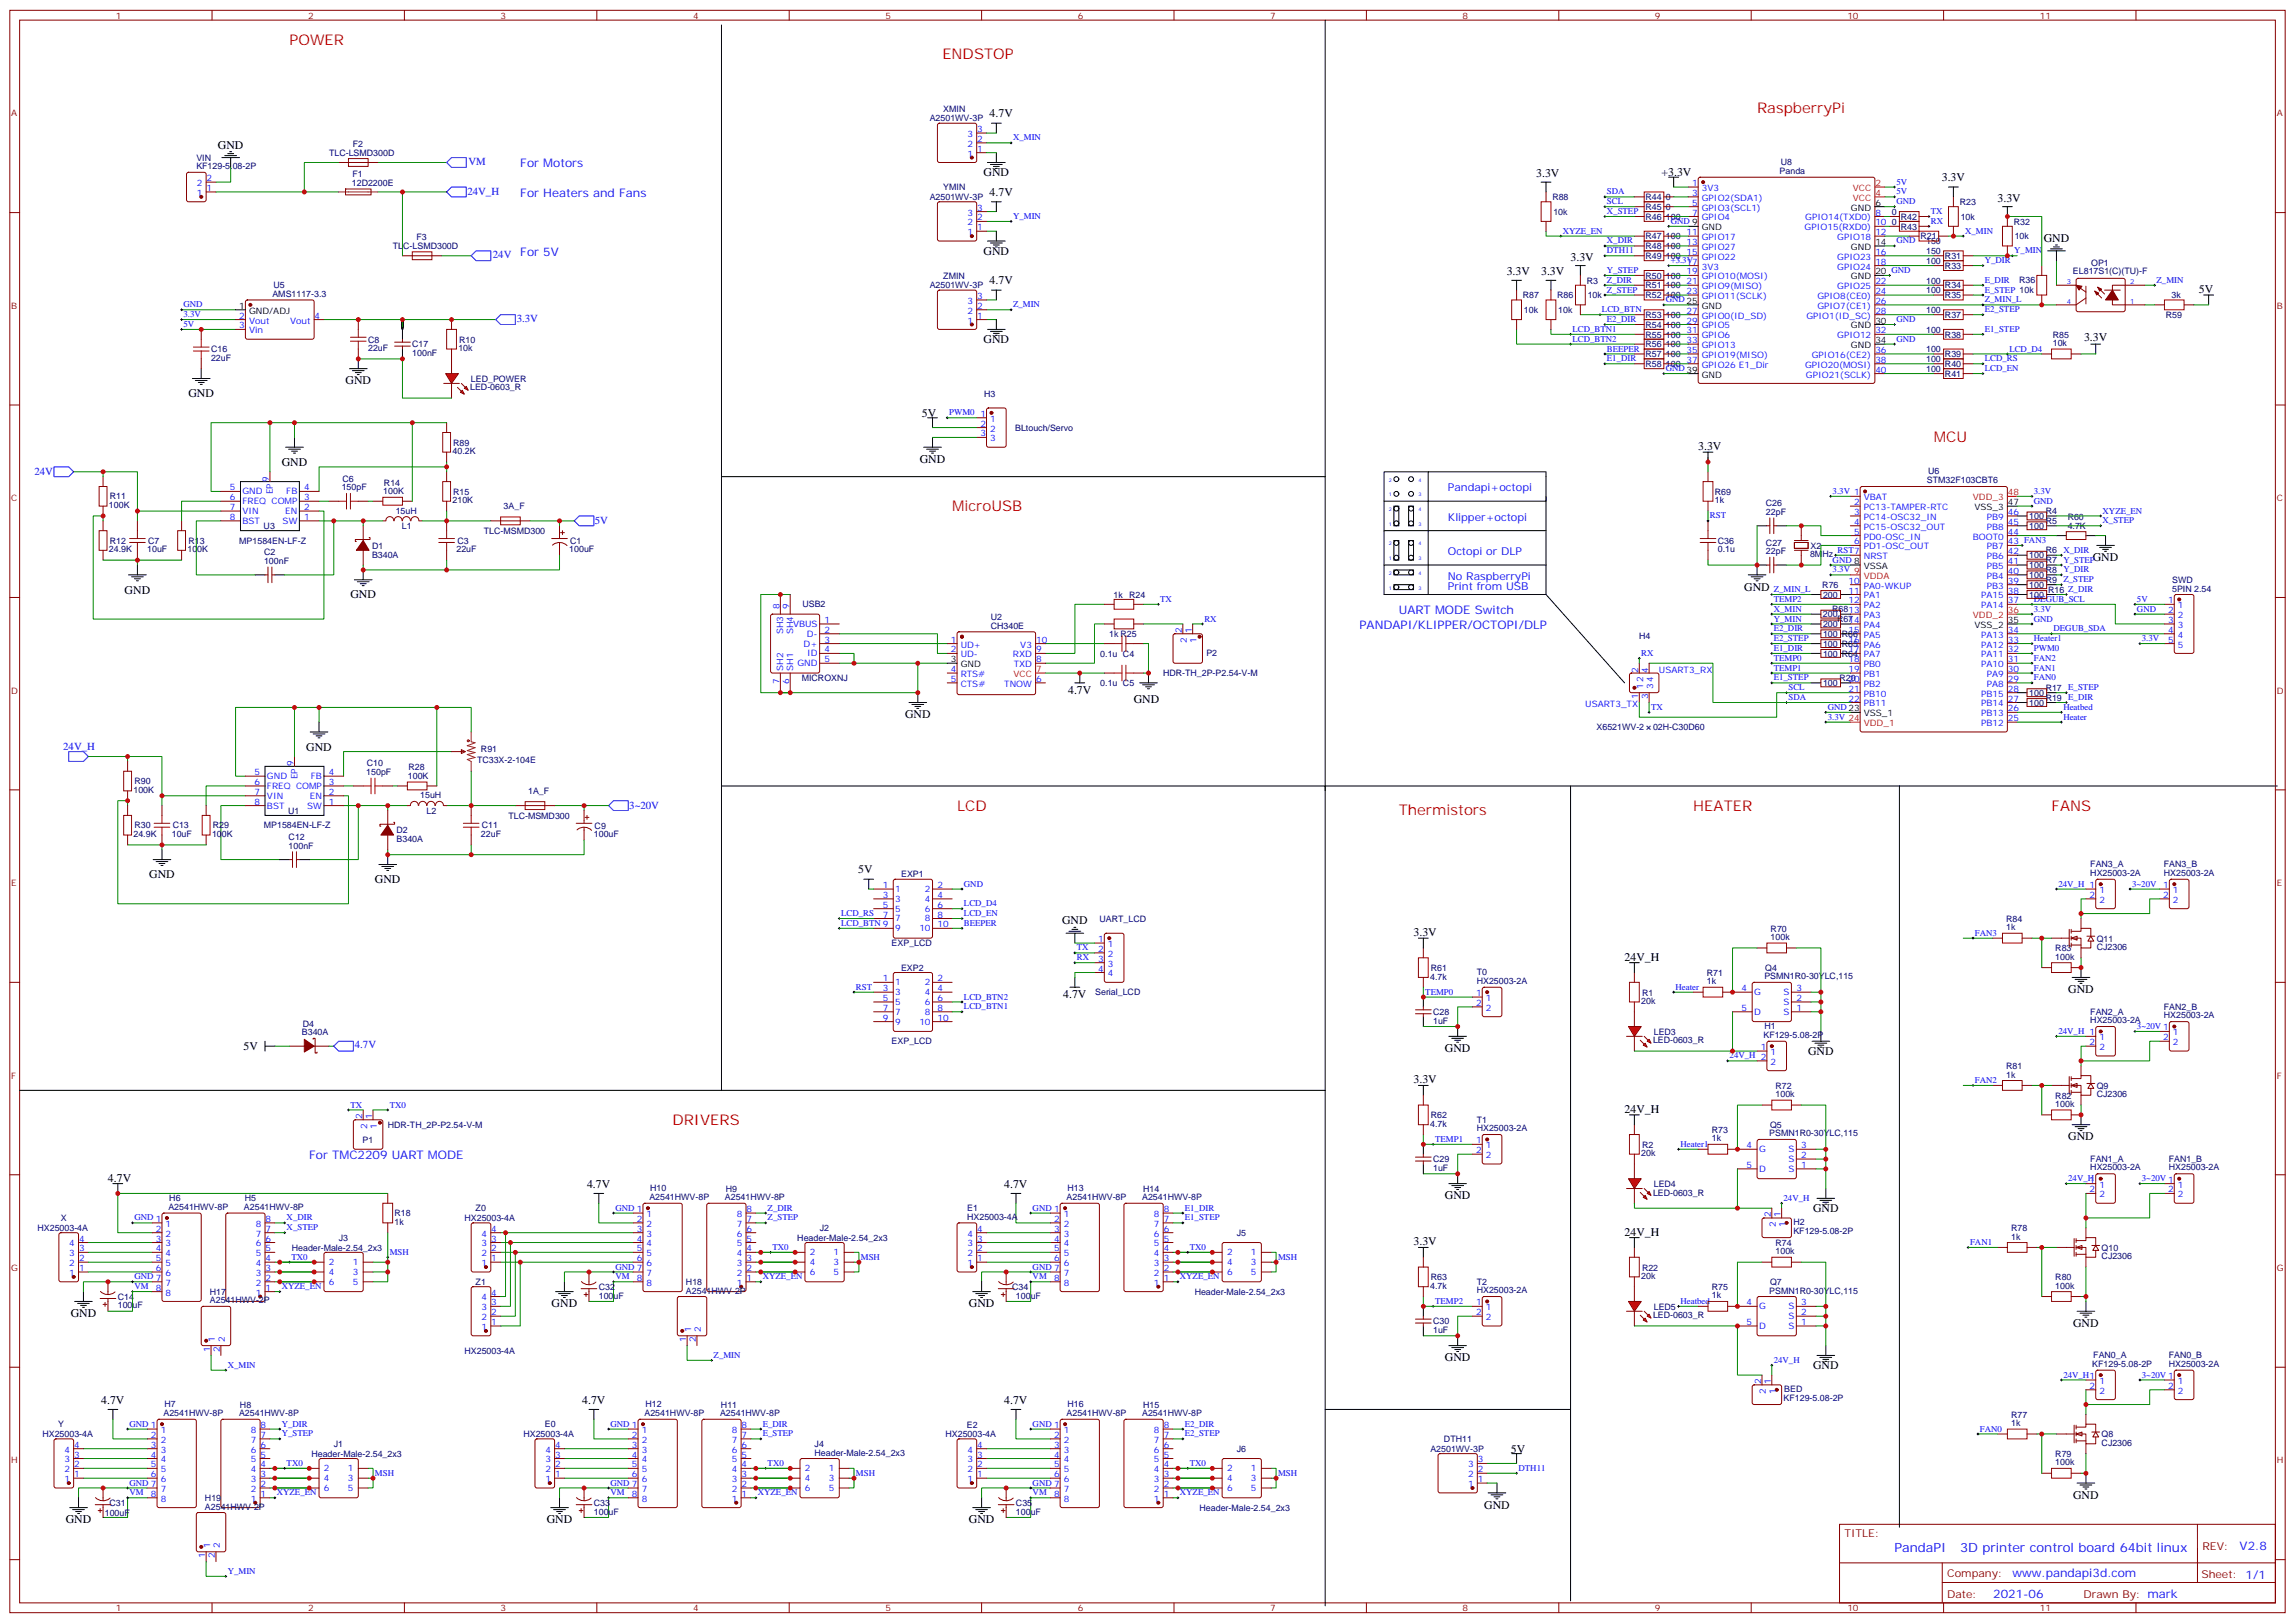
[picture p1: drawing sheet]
<svg xmlns="http://www.w3.org/2000/svg" width="825mm" height="583mm" viewBox="0 0 825 583" stroke-linecap="round" stroke-linejoin="round" font-family="sans-serif">
<defs><g id="words">
<g font-size="5.3" fill="#f00">
<text x="104.1" y="16.1">POWER</text>
<text x="338.7" y="21.3">ENDSTOP</text>
<text x="631.5" y="40.7">RaspberryPi</text>
<text x="695" y="158.9">MCU</text>
<text x="342.2" y="183.6">MicroUSB</text>
<text x="344" y="291.2">LCD</text>
<text x="502.7" y="293">Thermistors</text>
<text x="608.5" y="291.2">HEATER</text>
<text x="737.3" y="291.2">FANS</text>
<text x="241.7" y="404.1">DRIVERS</text>
</g>
<g font-size="4.6" fill="#00f">
<text x="680.9" y="557.6">PandaPI</text>
<text x="704.4" y="557.6">3D printer control board 64bit linux</text>
</g>
<g font-size="4.2">
<text x="355.7" y="42.1">4.7V</text>
<text x="78.3" y="53.4">GND</text>
<text x="353.5" y="63.3">GND</text>
<text x="552.1" y="63.7">3.3V</text>
<text x="597.1" y="63.3">+3.3V</text>
<text x="697.9" y="65.1">3.3V</text>
<text x="355.7" y="70.4">4.7V</text>
<text x="717.9" y="72.5">3.3V</text>
<text x="734.5" y="86.8">GND</text>
<text x="353.5" y="91.5">GND</text>
<text x="564.4" y="93.7">3.3V</text>
<text x="541.5" y="99">3.3V</text>
<text x="553.9" y="99">3.3V</text>
<text x="355.7" y="102.1">4.7V</text>
<text x="790.2" y="105.3">5V</text>
<text x="353.5" y="123.3">GND</text>
<text x="749" y="122.6">3.3V</text>
<text x="67.7" y="142.7">GND</text>
<text x="124.2" y="138.1">GND</text>
<text x="331.3" y="149.8">5V</text>
<text x="610.3" y="161.7">3.3V</text>
<text x="101.2" y="167.4">GND</text>
<text x="330.6" y="166.3">GND</text>
<text x="752.1" y="201.6">GND</text>
<text x="44.8" y="213.3">GND</text>
<text x="125.9" y="215">GND</text>
<text x="626.9" y="212.2">GND</text>
<text x="383.9" y="249.3">4.7V</text>
<text x="407.5" y="252.4">GND</text>
<text x="325.3" y="258.1">GND</text>
<text x="110.1" y="269.7">GND</text>
<text x="53.6" y="315.6">GND</text>
<text x="134.8" y="317.3">GND</text>
<text x="308.4" y="313.8">5V</text>
<text x="381.7" y="332.1">GND</text>
<text x="508" y="336.4">3.3V</text>
<text x="583.8" y="345.2">24V_H</text>
<text x="382.1" y="358.7">4.7V</text>
<text x="743.3" y="356.8">GND</text>
<text x="87.5" y="377.3">5V</text>
<text x="519.3" y="378">GND</text>
<text x="649.8" y="379.1">GND</text>
<text x="508" y="389.3">3.3V</text>
<text x="583.8" y="399.9">24V_H</text>
<text x="743.3" y="409.8">GND</text>
<text x="38.8" y="424.6">4.7V</text>
<text x="211" y="426.8">4.7V</text>
<text x="360.9" y="426.8">4.7V</text>
<text x="519.3" y="430.9">GND</text>
<text x="651.6" y="435.5">GND</text>
<text x="583.8" y="444">24V_H</text>
<text x="508" y="447.5">3.3V</text>
<text x="25.4" y="473.3">GND</text>
<text x="198.3" y="469.7">GND</text>
<text x="348.2" y="469.7">GND</text>
<text x="745.1" y="476.8">GND</text>
<text x="519.3" y="489.1">GND</text>
<text x="651.6" y="491.9">GND</text>
<text x="36.4" y="504.4">4.7V</text>
<text x="209.2" y="504.4">4.7V</text>
<text x="360.9" y="504.4">4.7V</text>
<text x="543" y="522">5V</text>
<text x="745.1" y="538.5">GND</text>
<text x="533.4" y="542">GND</text>
<text x="23.6" y="547.3">GND</text>
<text x="196.5" y="547.3">GND</text>
<text x="348.2" y="547.3">GND</text>
</g>
<g font-size="4.2" fill="#00f">
<text x="187" y="60.1">For Motors</text>
<text x="187" y="70.7">For Heaters and Fans</text>
<text x="187" y="91.9">For 5V</text>
<text x="502.7" y="220.7">UART MODE Switch</text>
<text x="488.6" y="226">PANDAPI/KLIPPER/OCTOPI/DLP</text>
<text x="111.1" y="416.5">For TMC2209 UART MODE</text>
<text x="804.9" y="556.9">V2.8</text>
<text x="723.3" y="566.5">www.pandapi3d.com</text>
<text x="716.4" y="574.3">2021-06</text>
</g>
<g font-size="3.9" fill="#00f">
<text x="168.4" y="59.2">VM</text>
<text x="168" y="70.2">24V_H</text>
<text x="177.2" y="92.7">24V</text>
<text x="185.7" y="115.7">3.3V</text>
<text x="12.4" y="170.8">24V</text>
<text x="520.3" y="176.6">Pandapi+octopi</text>
<text x="213.8" y="188.4">5V</text>
<text x="520.3" y="187.1">Klipper+octopi</text>
<text x="520.3" y="199.5">Octopi or DLP</text>
<text x="520.3" y="208.3">No RaspberryPi</text>
<text x="520.3" y="211.8">Print from USB</text>
<text x="22.7" y="269.6">24V_H</text>
<text x="226.2" y="290.7">3~20V</text>
<text x="127.5" y="376.6">4.7V</text>
</g>
<g font-size="3.9" fill="#800">
<text x="662.9" y="552.3">TITLE:</text>
<text x="791.5" y="556.9">REV:</text>
<text x="699.8" y="566.5">Company:</text>
<text x="791.1" y="567.1">Sheet: 1/1</text>
<text x="699.8" y="574.1">Date:</text>
<text x="748.8" y="574.2">Drawn By: mark</text>
</g>
<g font-size="3.2" fill="#800">
<text x="41.6" y="6.7">1</text>
<text x="110.8" y="6.7">2</text>
<text x="179.9" y="6.7">3</text>
<text x="249.1" y="6.7">4</text>
<text x="318.2" y="6.7">5</text>
<text x="387.3" y="6.7">6</text>
<text x="456.5" y="6.7">7</text>
<text x="525.6" y="6.7">8</text>
<text x="594.8" y="6.7">9</text>
<text x="663.9" y="6.7">10</text>
<text x="733.1" y="6.7">11</text>
<text x="4.1" y="41.8">A</text>
<text x="818.3" y="41.8">A</text>
<text x="4.1" y="110.9">B</text>
<text x="818.3" y="110.9">B</text>
<text x="4.1" y="180.1">C</text>
<text x="818.3" y="180.1">C</text>
<text x="4.1" y="249.2">D</text>
<text x="818.3" y="249.2">D</text>
<text x="4.1" y="318.4">E</text>
<text x="818.3" y="318.4">E</text>
<text x="4.1" y="387.5">F</text>
<text x="818.3" y="387.5">F</text>
<text x="4.1" y="456.7">G</text>
<text x="818.3" y="456.7">G</text>
<text x="4.1" y="525.8">H</text>
<text x="818.3" y="525.8">H</text>
<text x="41.6" y="578.9">1</text>
<text x="110.8" y="578.9">2</text>
<text x="179.9" y="578.9">3</text>
<text x="249.1" y="578.9">4</text>
<text x="318.2" y="578.9">5</text>
<text x="387.3" y="578.9">6</text>
<text x="456.5" y="578.9">7</text>
<text x="525.6" y="578.9">8</text>
<text x="594.8" y="578.9">9</text>
<text x="663.9" y="578.9">10</text>
<text x="733.1" y="578.9">11</text>
</g>
<g font-size="3.2" fill="#000080">
<text x="339" y="40.1">XMIN</text>
<text x="334.1" y="43.6">A2501WV-3P</text>
<text x="126.8" y="52.9">F2</text>
<text x="70.6" y="57.7">VIN</text>
<text x="118.3" y="56.1">TLC-LSMD300D</text>
<text x="640" y="59.2">U8</text>
<text x="70.6" y="60.9">KF129-5.08-2P</text>
<text x="126.7" y="63.7">F1</text>
<text x="639.6" y="62.5">Panda</text>
<text x="126.5" y="66.9">12D2200E</text>
<text x="334.1" y="71.9">A2501WV-3P</text>
<text x="339" y="68.3">YMIN</text>
<text x="557.9" y="71.9">R88</text>
<text x="591.4" y="71.9">R44</text>
<text x="598.7" y="71.9">0</text>
<text x="558.3" y="77.2">10k</text>
<text x="591.4" y="75.4">R45</text>
<text x="598.7" y="75.4">0</text>
<text x="679.9" y="77.2">0</text>
<text x="704.3" y="73.6">R23</text>
<text x="591.4" y="78.9">R46</text>
<text x="598.7" y="78.9">100</text>
<text x="679.9" y="80.7">0</text>
<text x="683.1" y="78.9">R42</text>
<text x="683.1" y="82.5">R43</text>
<text x="704.7" y="78.9">10k</text>
<text x="723.7" y="80.7">R32</text>
<text x="141.2" y="89.6">TLC-LSMD300D</text>
<text x="149.7" y="86.4">F3</text>
<text x="591.4" y="86">R47</text>
<text x="591.4" y="89.5">R48</text>
<text x="598.7" y="86">100</text>
<text x="598.7" y="89.5">100</text>
<text x="690.2" y="86">R21</text>
<text x="692.2" y="87.8">150</text>
<text x="724.1" y="86">10k</text>
<text x="591.4" y="93">R49</text>
<text x="598.7" y="93">100</text>
<text x="692.2" y="91.3">150</text>
<text x="692.2" y="94.8">100</text>
<text x="699" y="93.1">R31</text>
<text x="751.5" y="95.7">OP1</text>
<text x="339" y="100.1">ZMIN</text>
<text x="570.2" y="101.9">R3</text>
<text x="591.4" y="100.1">R50</text>
<text x="598.7" y="100.1">100</text>
<text x="692.2" y="101.9">100</text>
<text x="699" y="96.6">R33</text>
<text x="725.7" y="101.9">R36</text>
<text x="745" y="98.3">EL817S1(C)(TU)-F</text>
<text x="97.9" y="106.6">AMS1117-3.3</text>
<text x="98.2" y="103.5">U5</text>
<text x="334.1" y="103.6">A2501WV-3P</text>
<text x="547.3" y="107.2">R87</text>
<text x="559.7" y="107.2">R86</text>
<text x="570.6" y="107.2">10k</text>
<text x="591.4" y="103.6">R51</text>
<text x="591.4" y="107.2">R52</text>
<text x="598.7" y="103.6">100</text>
<text x="598.7" y="107.2">100</text>
<text x="692.2" y="105.4">100</text>
<text x="699" y="103.7">R34</text>
<text x="699" y="107.2">R35</text>
<text x="780.4" y="107.1">3k</text>
<text x="547.7" y="112.4">10k</text>
<text x="560" y="112.4">10k</text>
<text x="692.2" y="112.5">100</text>
<text x="591.4" y="114.2">R53</text>
<text x="591.4" y="117.7">R54</text>
<text x="598.7" y="114.2">100</text>
<text x="598.7" y="117.7">100</text>
<text x="692.2" y="119.5">100</text>
<text x="699" y="114.2">R37</text>
<text x="778.4" y="114.2">R59</text>
<text x="132.3" y="123.1">C8</text>
<text x="148.2" y="124.8">C17</text>
<text x="165" y="123.2">R10</text>
<text x="591.4" y="121.3">R55</text>
<text x="591.4" y="124.8">R56</text>
<text x="598.7" y="121.3">100</text>
<text x="598.7" y="124.8">100</text>
<text x="699" y="121.3">R38</text>
<text x="737.7" y="124.4">10k</text>
<text x="737.7" y="121.3">R85</text>
<text x="75.8" y="129.7">22uF</text>
<text x="75.8" y="126.6">C16</text>
<text x="132.3" y="126.2">22uF</text>
<text x="148.2" y="128">100nF</text>
<text x="164.7" y="126.2">10k</text>
<text x="591.4" y="128.3">R57</text>
<text x="591.4" y="131.9">R58</text>
<text x="598.7" y="128.3">100</text>
<text x="598.7" y="131.9">100</text>
<text x="692.2" y="126.6">100</text>
<text x="692.2" y="130.1">100</text>
<text x="699" y="128.4">R39</text>
<text x="699" y="131.9">R40</text>
<text x="169.3" y="137.3">LED_POWER</text>
<text x="692.2" y="133.6">100</text>
<text x="699" y="135.4">R41</text>
<text x="169" y="140.3">LED-0603_R</text>
<text x="353.7" y="142.5">H3</text>
<text x="364.8" y="154.9">BLtouch/Servo</text>
<text x="162.9" y="160.1">R89</text>
<text x="162.6" y="163.2">40.2K</text>
<text x="123" y="173.1">C6</text>
<text x="692.5" y="173.6">STM32F103CBT6</text>
<text x="692.9" y="170.3">U6</text>
<text x="39.5" y="179.5">R11</text>
<text x="122.8" y="176.2">150pF</text>
<text x="137.8" y="177.6">100K</text>
<text x="138" y="174.5">R14</text>
<text x="162.9" y="177.7">R15</text>
<text x="616.3" y="177.8">R69</text>
<text x="39.2" y="182.6">100K</text>
<text x="142.2" y="184.6">15uH</text>
<text x="162.6" y="180.9">210K</text>
<text x="181" y="183">3A_F</text>
<text x="616.3" y="180.9">1k</text>
<text x="634.7" y="185">22pF</text>
<text x="634.7" y="182">C26</text>
<text x="735.2" y="184.7">R4</text>
<text x="94.7" y="190">U3</text>
<text x="144.4" y="190.1">L1</text>
<text x="173.9" y="191.8">TLC-MSMD300</text>
<text x="729.3" y="190">100</text>
<text x="729.3" y="186.5">100</text>
<text x="735.2" y="188.3">R5</text>
<text x="743.1" y="190">4.7K</text>
<text x="743.1" y="186.8">R60</text>
<text x="39.5" y="195.3">R12</text>
<text x="53.2" y="195.3">C7</text>
<text x="67.7" y="195.3">R13</text>
<text x="86" y="195.3">MP1584EN-LF-Z</text>
<text x="133.7" y="197.1">D1</text>
<text x="164.4" y="195.3">C3</text>
<text x="204.9" y="195.5">C1</text>
<text x="617.4" y="195.5">C36</text>
<text x="634.7" y="196.1">C27</text>
<text x="650.7" y="197.2">X2</text>
<text x="39.2" y="198.5">24.9K</text>
<text x="52.9" y="198.5">10uF</text>
<text x="67.4" y="198.5">100K</text>
<text x="94.9" y="202.7">100nF</text>
<text x="94.9" y="199.5">C2</text>
<text x="133.7" y="200.3">B340A</text>
<text x="164" y="198.5">22uF</text>
<text x="204.6" y="198.5">100uF</text>
<text x="617.4" y="198.5">0.1u</text>
<text x="634.7" y="199.1">22pF</text>
<text x="650.5" y="200.3">8MHz</text>
<text x="729.3" y="200.6">100</text>
<text x="735.2" y="198.9">R6</text>
<text x="735.2" y="202.4">R7</text>
<text x="729.3" y="204.2">100</text>
<text x="729.3" y="207.7">100</text>
<text x="735.2" y="205.9">R8</text>
<text x="735.2" y="209.4">R9</text>
<text x="780.6" y="209.5">SWD</text>
<text x="400.2" y="214.9">1k</text>
<text x="405.8" y="214.9">R24</text>
<text x="654.9" y="211.2">R76</text>
<text x="655.2" y="214.8">200</text>
<text x="729.3" y="211.2">100</text>
<text x="729.3" y="214.7">100</text>
<text x="736" y="213">R16 Z_DIR</text>
<text x="780.6" y="212.5">5PIN 2.54</text>
<text x="288.4" y="218.3">USB2</text>
<text x="655.2" y="221.8">200</text>
<text x="658.4" y="220">R6813</text>
<text x="356.1" y="226">CH340E</text>
<text x="356.1" y="222.7">U2</text>
<text x="655.2" y="225.3">200</text>
<text x="660.2" y="223.6">R67</text>
<text x="398.7" y="228.9">1k R25</text>
<text x="589.1" y="229.5">H4</text>
<text x="655.2" y="232.4">100</text>
<text x="655.2" y="228.8">100</text>
<text x="662" y="232.4">R65</text>
<text x="662" y="228.9">R66</text>
<text x="395.4" y="236">0.1u C4</text>
<text x="433.6" y="235.8">P2</text>
<text x="655.2" y="235.9">100</text>
<text x="662" y="235.9">R64</text>
<text x="288.1" y="244.7">MICROXNJ</text>
<text x="418" y="243">HDR-TH_2P-P2.54-V-M</text>
<text x="661.1" y="244.7">R20</text>
<text x="395.4" y="246.6">0.1u C5</text>
<text x="655.2" y="246.5">100</text>
<text x="729.3" y="250">100</text>
<text x="735.2" y="248.2">R17</text>
<text x="735.2" y="251.8">R19</text>
<text x="729.3" y="253.5">100</text>
<text x="573.8" y="262.3">X6521WV-2</text>
<text x="594.1" y="262.3">02H-C30D60</text>
<text x="131.9" y="275.4">C10</text>
<text x="171.4" y="274.3">TC33X-2-104E</text>
<text x="172.9" y="270.1">R91</text>
<text x="48.3" y="281.8">R90</text>
<text x="131.6" y="278.5">150pF</text>
<text x="146.6" y="279.9">100K</text>
<text x="146.8" y="276.8">R28</text>
<text x="48" y="284.9">100K</text>
<text x="151" y="286.9">15uH</text>
<text x="189.8" y="285.3">1A_F</text>
<text x="103.6" y="292.4">U1</text>
<text x="153.3" y="292.4">L2</text>
<text x="48.3" y="297.6">R30</text>
<text x="62.1" y="297.6">C13</text>
<text x="76.5" y="297.6">R29</text>
<text x="94.8" y="297.6">MP1584EN-LF-Z</text>
<text x="142.5" y="299.4">D2</text>
<text x="173.2" y="297.6">C11</text>
<text x="182.7" y="294.1">TLC-MSMD300</text>
<text x="213.7" y="297.8">C9</text>
<text x="48" y="300.8">24.9K</text>
<text x="61.7" y="300.8">10uF</text>
<text x="76.2" y="300.8">100K</text>
<text x="103.7" y="305">100nF</text>
<text x="103.7" y="301.8">C12</text>
<text x="142.5" y="302.6">B340A</text>
<text x="172.9" y="300.8">22uF</text>
<text x="213.4" y="300.8">100uF</text>
<text x="751.2" y="311.6">FAN3_A</text>
<text x="777.7" y="311.6">FAN3_B</text>
<text x="323.9" y="315.3">EXP1</text>
<text x="751.2" y="314.6">HX25003-2A</text>
<text x="777.7" y="314.6">HX25003-2A</text>
<text x="395.1" y="331.2">UART_LCD</text>
<text x="636.4" y="334.8">R70</text>
<text x="721" y="334.3">1k</text>
<text x="721" y="331.2">R84</text>
<text x="320.5" y="340">EXP_LCD</text>
<text x="636.4" y="337.8">100k</text>
<text x="738.7" y="341.8">R83</text>
<text x="753.5" y="341.4">CJ2306</text>
<text x="753.5" y="338.3">Q11</text>
<text x="738.7" y="344.8">100k</text>
<text x="323.8" y="348.8">EXP2</text>
<text x="514" y="352">4.7k</text>
<text x="514.2" y="348.8">R61</text>
<text x="530.7" y="353.4">HX25003-2A</text>
<text x="530.7" y="350.4">T0</text>
<text x="613.4" y="353.7">1k</text>
<text x="613.4" y="350.6">R71</text>
<text x="634.1" y="351.9">PSMN1R0-30YLC,115</text>
<text x="634.4" y="348.9">Q4</text>
<text x="393.6" y="357.6">Serial_LCD</text>
<text x="590.1" y="357.8">R1</text>
<text x="515.1" y="364.7">C28</text>
<text x="589.8" y="360.8">20k</text>
<text x="751.2" y="364.5">FAN2_A</text>
<text x="777.7" y="365.8">HX25003-2A</text>
<text x="777.7" y="362.8">FAN2_B</text>
<text x="108.8" y="368.9">D4</text>
<text x="515.1" y="367.9">1uF</text>
<text x="594.4" y="371.9">LED3</text>
<text x="634.1" y="369.9">H1</text>
<text x="751.2" y="367.6">HX25003-2A</text>
<text x="108.5" y="372">B340A</text>
<text x="320.5" y="375.2">EXP_LCD</text>
<text x="594.1" y="374.9">LED-0603_R</text>
<text x="633.8" y="373.1">KF129-5.08-2P</text>
<text x="721" y="387.2">1k</text>
<text x="721" y="384.1">R81</text>
<text x="638.1" y="394.2">100k</text>
<text x="638.1" y="391.2">R72</text>
<text x="738.7" y="394.7">R82</text>
<text x="753.5" y="394.3">CJ2306</text>
<text x="753.5" y="391.2">Q9</text>
<text x="514.2" y="401.7">R62</text>
<text x="738.7" y="397.8">100k</text>
<text x="139.4" y="405.4">HDR-TH_2P-P2.54-V-M</text>
<text x="514" y="404.9">4.7k</text>
<text x="530.7" y="406.4">HX25003-2A</text>
<text x="530.7" y="403.3">T1</text>
<text x="615.2" y="407.1">R73</text>
<text x="636.1" y="405.3">Q5</text>
<text x="130.3" y="410.7">P1</text>
<text x="590.1" y="412.4">R2</text>
<text x="615.2" y="410.1">1k</text>
<text x="635.8" y="408.3">PSMN1R0-30YLC,115</text>
<text x="515.1" y="417.6">C29</text>
<text x="589.8" y="415.5">20k</text>
<text x="751.2" y="417.4">FAN1_A</text>
<text x="779.5" y="417.4">FAN1_B</text>
<text x="515.1" y="420.8">1uF</text>
<text x="751.2" y="420.5">HX25003-2A</text>
<text x="779.5" y="420.5">HX25003-2A</text>
<text x="60.8" y="431.6">H6</text>
<text x="88" y="431.7">H5</text>
<text x="233.4" y="431.2">A2541HWV-8P</text>
<text x="233.7" y="428">H10</text>
<text x="260.5" y="431.3">A2541HWV-8P</text>
<text x="260.9" y="428.1">H9</text>
<text x="383.3" y="431.2">A2541HWV-8P</text>
<text x="383.6" y="428">H13</text>
<text x="410.5" y="431.3">A2541HWV-8P</text>
<text x="410.8" y="428.1">H14</text>
<text x="594.1" y="429.6">LED-0603_R</text>
<text x="594.4" y="426.5">LED4</text>
<text x="60.5" y="434.7">A2541HWV-8P</text>
<text x="87.7" y="434.8">A2541HWV-8P</text>
<text x="141.8" y="437">R18</text>
<text x="170.9" y="435.2">Z0</text>
<text x="347.6" y="435.1">E1</text>
<text x="13.5" y="442.4">HX25003-4A</text>
<text x="21.9" y="438.8">X</text>
<text x="141.8" y="440.2">1k</text>
<text x="166.9" y="438.7">HX25003-4A</text>
<text x="294.6" y="442.3">J2</text>
<text x="347.6" y="438.3">HX25003-4A</text>
<text x="644.5" y="443.4">KF129-5.08-2P</text>
<text x="644.5" y="440.2">H2</text>
<text x="722.8" y="442.4">R78</text>
<text x="104.9" y="449.4">Header-Male-2.54_2x3</text>
<text x="121.7" y="445.8">J3</text>
<text x="286.6" y="445.8">Header-Male-2.54_2x3</text>
<text x="444.5" y="444.2">J5</text>
<text x="638.1" y="447.6">R74</text>
<text x="722.8" y="445.4">1k</text>
<text x="755.3" y="449.4">Q10</text>
<text x="638.1" y="450.7">100k</text>
<text x="755.3" y="452.5">CJ2306</text>
<text x="170.9" y="461.7">Z1</text>
<text x="246.5" y="461.8">H18</text>
<text x="514.2" y="459.9">R63</text>
<text x="530.7" y="461.5">T2</text>
<text x="589.8" y="459.6">20k</text>
<text x="590.1" y="456.5">R22</text>
<text x="636.1" y="461.8">Q7</text>
<text x="738.7" y="460">R80</text>
<text x="42.3" y="467.1">C14</text>
<text x="75.4" y="465.3">H17</text>
<text x="215.2" y="466.6">100uF</text>
<text x="215.2" y="463.5">C32</text>
<text x="246.5" y="464.8">A2541HWV-2P</text>
<text x="363.8" y="463.6">C34</text>
<text x="365.1" y="466.6">100uF</text>
<text x="429.4" y="465.3">Header-Male-2.54_2x3</text>
<text x="514" y="463.1">4.7k</text>
<text x="530.7" y="464.6">HX25003-2A</text>
<text x="615.2" y="466.5">1k</text>
<text x="615.2" y="463.5">R75</text>
<text x="635.8" y="464.8">PSMN1R0-30YLC,115</text>
<text x="738.7" y="463">100k</text>
<text x="42.3" y="470.1">100uF</text>
<text x="75.4" y="468.3">A2541HWV-2P</text>
<text x="594.1" y="473.7">LED-0603_R</text>
<text x="594.4" y="470.6">LED5</text>
<text x="515.1" y="479">1uF</text>
<text x="515.1" y="475.8">C30</text>
<text x="166.9" y="486.4">HX25003-4A</text>
<text x="751.9" y="491.2">KF129-5.08-2P</text>
<text x="752.3" y="488.1">FAN0_A</text>
<text x="779.5" y="491">HX25003-2A</text>
<text x="779.5" y="488">FAN0_B</text>
<text x="641" y="503.4">KF129-5.08-2P</text>
<text x="641.2" y="500.1">BED</text>
<text x="58.7" y="508.8">A2541HWV-8P</text>
<text x="59.1" y="505.6">H7</text>
<text x="85.9" y="508.9">A2541HWV-8P</text>
<text x="86.2" y="505.8">H8</text>
<text x="231.6" y="508.8">A2541HWV-8P</text>
<text x="231.9" y="505.6">H12</text>
<text x="258.8" y="508.9">A2541HWV-8P</text>
<text x="259.1" y="505.8">H11</text>
<text x="383.3" y="508.8">A2541HWV-8P</text>
<text x="383.6" y="505.6">H16</text>
<text x="410.5" y="508.9">A2541HWV-8P</text>
<text x="410.8" y="505.8">H15</text>
<text x="722.8" y="509.4">R77</text>
<text x="21" y="512.9">Y</text>
<text x="195.8" y="512.7">E0</text>
<text x="347.5" y="512.9">E2</text>
<text x="722.8" y="512.4">1k</text>
<text x="15.3" y="516.4">HX25003-4A</text>
<text x="120" y="520">J1</text>
<text x="188.1" y="516.4">HX25003-4A</text>
<text x="292.8" y="520">J4</text>
<text x="339.8" y="516.4">HX25003-4A</text>
<text x="444.5" y="521.8">J6</text>
<text x="514.1" y="521.7">A2501WV-3P</text>
<text x="518.9" y="518.1">DTH11</text>
<text x="755.3" y="519.5">CJ2306</text>
<text x="755.3" y="516.4">Q8</text>
<text x="111.9" y="523.4">Header-Male-2.54_2x3</text>
<text x="292.8" y="523">Header-Male-2.54_2x3</text>
<text x="738.7" y="526.5">100k</text>
<text x="738.7" y="523.5">R79</text>
<text x="73.7" y="539.4">H19</text>
<text x="37.7" y="544.6">100uF</text>
<text x="39.3" y="541.1">C31</text>
<text x="73.7" y="542.4">A2541HWV-2P</text>
<text x="213.4" y="544.2">100uF</text>
<text x="213.4" y="541.2">C33</text>
<text x="365.1" y="544.3">100uF</text>
<text x="365.1" y="541.1">C35</text>
<text x="431.1" y="543">Header-Male-2.54_2x3</text>
</g>
<g font-size="3.2" fill="#00f">
<text x="351.2" y="47.4">3</text>
<text x="347.7" y="52.7">2</text>
<text x="347.7" y="49.2">3</text>
<text x="351.2" y="51">2</text>
<text x="364.1" y="50.4">X_MIN</text>
<text x="347.7" y="56.3">1</text>
<text x="351.2" y="54.5">1</text>
<text x="74.3" y="65.1">2</text>
<text x="70.8" y="70.4">1</text>
<text x="70.8" y="66.9">2</text>
<text x="74.3" y="68.6">1</text>
<text x="577.5" y="69.9">SDA</text>
<text x="608.1" y="66.9">1</text>
<text x="608.1" y="70.4">3</text>
<text x="611.6" y="68.6">3V3</text>
<text x="681.6" y="69.9">5V</text>
<text x="681.6" y="66.3">5V</text>
<text x="347.7" y="77.4">3</text>
<text x="351.2" y="75.7">3</text>
<text x="577.5" y="73.4">SCL</text>
<text x="577.5" y="76.9">X_STEP</text>
<text x="608.1" y="73.9">5</text>
<text x="608.1" y="77.4">7</text>
<text x="611.6" y="72.1">GPIO2(SDA1)</text>
<text x="611.6" y="75.7">GPIO3(SCL1)</text>
<text x="674" y="77.4">8</text>
<text x="681.6" y="73.4">GND</text>
<text x="693.9" y="76.9">TX</text>
<text x="347.7" y="81">2</text>
<text x="351.2" y="82.7">1</text>
<text x="351.2" y="79.2">2</text>
<text x="364.1" y="78.7">Y_MIN</text>
<text x="561.6" y="84">XYZE_EN</text>
<text x="600.4" y="80.4">GND 9</text>
<text x="611.6" y="79.2">GPIO4</text>
<text x="648.5" y="82.7">GPIO15(RXD0)</text>
<text x="648.8" y="79.2">GPIO14(TXD0)</text>
<text x="674" y="81">10</text>
<text x="693.9" y="80.4">RX</text>
<text x="706.3" y="84">X_MIN</text>
<text x="347.7" y="84.5">1</text>
<text x="577.5" y="87.5">X_DIR</text>
<text x="606.1" y="84.5">11</text>
<text x="606.1" y="88">13</text>
<text x="611.6" y="86.3">GPIO17</text>
<text x="611.6" y="89.8">GPIO27</text>
<text x="660.3" y="86.3">GPIO18</text>
<text x="674" y="84.5">12</text>
<text x="681.6" y="87.5">GND</text>
<text x="577.5" y="91">DTH11</text>
<text x="600.4" y="94.5">+3.3V</text>
<text x="606.1" y="91.5">15</text>
<text x="606.1" y="95.1">17</text>
<text x="611.6" y="93.3">GPIO22</text>
<text x="660.3" y="93.3">GPIO23</text>
<text x="674" y="95.1">18</text>
<text x="674" y="91.5">16</text>
<text x="713.3" y="94.5">Y_DIR</text>
<text x="723.9" y="91">Y_MIN</text>
<text x="577.5" y="98.1">Y_STEP</text>
<text x="577.5" y="101.6">Z_DIR</text>
<text x="606.1" y="98.6">19</text>
<text x="611.6" y="96.8">3V3</text>
<text x="611.6" y="100.4">GPIO10(MOSI)</text>
<text x="660.3" y="96.8">GPIO24</text>
<text x="713.3" y="101.6">E_DIR</text>
<text x="775.1" y="101.6">Z_MIN</text>
<text x="351.2" y="107.4">3</text>
<text x="577.5" y="105.1">Z_STEP</text>
<text x="606.1" y="102.1">21</text>
<text x="606.1" y="105.7">23</text>
<text x="611.6" y="103.9">GPIO9(MISO)</text>
<text x="611.6" y="107.4">GPIO11(SCLK)</text>
<text x="653.2" y="107.4">GPIO8(CE0)</text>
<text x="660.3" y="103.9">GPIO25</text>
<text x="674" y="105.7">24</text>
<text x="674" y="102.1">22</text>
<text x="713.3" y="105.1">E_STEP 10k</text>
<text x="66" y="113.9">3.3V</text>
<text x="66" y="110.4">GND</text>
<text x="347.7" y="112.7">2</text>
<text x="347.7" y="109.2">3</text>
<text x="351.2" y="110.9">2</text>
<text x="364.1" y="110.4">Z_MIN</text>
<text x="575.7" y="112.2">LCD_BTN</text>
<text x="598.7" y="108.7">GND 25</text>
<text x="606.1" y="112.7">27</text>
<text x="653.2" y="110.9">GPIO7(CE1)</text>
<text x="674" y="112.7">28</text>
<text x="674" y="109.2">26</text>
<text x="713.3" y="112.2">E2_STEP</text>
<text x="713.3" y="108.7">Z_MIN_L</text>
<text x="66" y="117.5">5V</text>
<text x="86" y="114.5">2</text>
<text x="86" y="118">3</text>
<text x="89.5" y="116.2">Vout</text>
<text x="89.5" y="119.8">Vin</text>
<text x="104.2" y="116.2">Vout</text>
<text x="113.1" y="114.5">4</text>
<text x="347.7" y="116.2">1</text>
<text x="351.2" y="114.5">1</text>
<text x="565.1" y="119.2">LCD_BTN1</text>
<text x="577.5" y="115.7">E2_DIR</text>
<text x="606.1" y="116.2">29</text>
<text x="606.1" y="119.8">31</text>
<text x="611.6" y="114.5">GPIO0(ID_SD)</text>
<text x="611.6" y="118">GPIO5</text>
<text x="649.2" y="114.5">GPIO1(ID_SC)</text>
<text x="674" y="119.8">32</text>
<text x="681.6" y="115.7">GND</text>
<text x="713.3" y="119.2">E1_STEP</text>
<text x="565.1" y="122.8">LCD_BTN2</text>
<text x="606.1" y="123.3">33</text>
<text x="611.6" y="121.5">GPIO6</text>
<text x="611.6" y="125.1">GPIO13</text>
<text x="660.3" y="121.5">GPIO12</text>
<text x="681.6" y="122.8">GND</text>
<text x="577.5" y="126.3">BEEPER</text>
<text x="577.5" y="129.8">E1_DIR</text>
<text x="606.1" y="126.8">35</text>
<text x="606.1" y="130.4">37</text>
<text x="611.6" y="128.6">GPIO19(MISO)</text>
<text x="651.1" y="128.6">GPIO16(CE2)</text>
<text x="674" y="130.4">38</text>
<text x="674" y="126.8">36</text>
<text x="713.3" y="129.8">LCD_RS</text>
<text x="722.1" y="126.3">LCD_D4</text>
<text x="598.7" y="133.4">GND 39</text>
<text x="611.6" y="132.1">GPIO26 E1_Dir</text>
<text x="648.7" y="132.1">GPIO20(MOSI)</text>
<text x="649" y="135.6">GPIO21(SCLK)</text>
<text x="674" y="133.9">40</text>
<text x="713.3" y="133.4">LCD_EN</text>
<text x="341.1" y="149.2">PWM0</text>
<text x="352.3" y="149.8">1</text>
<text x="352.3" y="153.3">2</text>
<text x="355.8" y="151.5">1</text>
<text x="355.8" y="155">2</text>
<text x="352.3" y="156.8">3</text>
<text x="355.8" y="158.6">3</text>
<text x="96.7" y="173" transform="rotate(-90 96.7 173)">9</text>
<text x="82.6" y="176.2">5</text>
<text x="82.6" y="179.7">6</text>
<text x="87.1" y="177.6">GND</text>
<text x="98.1" y="177.7" transform="rotate(-90 98.1 177.7)">EP</text>
<text x="102.9" y="177.6">FB</text>
<text x="109.4" y="179.7">3</text>
<text x="109.4" y="176.2">4</text>
<text x="658.6" y="177.4">3.3V 1</text>
<text x="669.8" y="179.7">VBAT</text>
<text x="731" y="177.4">3.3V</text>
<text x="82.6" y="183.3">7</text>
<text x="87.1" y="181.2">FREQ COMP</text>
<text x="87.1" y="184.7">VIN</text>
<text x="102.5" y="184.7">EN</text>
<text x="109.4" y="183.3">2</text>
<text x="666.3" y="181.5">2</text>
<text x="666.3" y="185">3</text>
<text x="669.8" y="183.3">PC13-TAMPER-RTC</text>
<text x="721.6" y="185">46</text>
<text x="731" y="181">GND</text>
<text x="755.6" y="184.5">XYZE_EN</text>
<text x="82.6" y="186.8">8</text>
<text x="87.1" y="188.2">BST</text>
<text x="101.6" y="188.2">SW</text>
<text x="109.4" y="186.8">1</text>
<text x="614.5" y="186.3">RST</text>
<text x="666.3" y="188.6">4</text>
<text x="669.8" y="186.8">PC14-OSC32_IN</text>
<text x="669.8" y="190.3">PC15-OSC32_OUT</text>
<text x="714" y="190.3">PB8</text>
<text x="714" y="186.8">PB9</text>
<text x="721.6" y="188.6">45</text>
<text x="755.6" y="188">X_STEP</text>
<text x="666.3" y="192.1">5</text>
<text x="666.3" y="195.6">6</text>
<text x="669.8" y="193.9">PD0-OSC_IN</text>
<text x="669.8" y="197.4">PD1-OSC_OUT</text>
<text x="709" y="193.9">BOOT0</text>
<text x="714" y="197.4">PB7</text>
<text x="721.6" y="195.6">43 FAN3</text>
<text x="721.6" y="192.1">44</text>
<text x="658.6" y="202.1">GND 8</text>
<text x="660.4" y="198.6">RST7</text>
<text x="669.8" y="200.9">NRST</text>
<text x="714" y="200.9">PB6</text>
<text x="721.6" y="202.7">41</text>
<text x="721.6" y="199.1">42</text>
<text x="741.5" y="198.6">X_DIR</text>
<text x="741.5" y="202.1">Y_STEP</text>
<text x="658.6" y="205.7">3.3V 9</text>
<text x="664.3" y="209.7">10</text>
<text x="714" y="208">PB4</text>
<text x="714" y="204.4">PB5</text>
<text x="721.6" y="209.7">39</text>
<text x="721.6" y="206.2">40</text>
<text x="741.5" y="205.7">Y_DIR</text>
<text x="741.5" y="209.2">Z_STEP</text>
<text x="637.5" y="212.7">Z_MIN_L</text>
<text x="664.3" y="213.3">11</text>
<text x="669.8" y="211.5">PA0-WKUP</text>
<text x="669.8" y="215">PA1</text>
<text x="712" y="215">PA15</text>
<text x="714" y="211.5">PB3</text>
<text x="721.6" y="213.3">38</text>
<text x="280.1" y="218.9" transform="rotate(-90 280.1 218.9)">8</text>
<text x="283.6" y="218.9" transform="rotate(-90 283.6 218.9)">9</text>
<text x="417" y="216.3">TX</text>
<text x="637.5" y="216.3">TEMP2</text>
<text x="637.5" y="219.8">X_MIN</text>
<text x="664.3" y="216.8">12</text>
<text x="669.8" y="218.5">PA2</text>
<text x="712" y="218.5">PA14</text>
<text x="721.6" y="216.8">37</text>
<text x="731" y="219.8">3.3V</text>
<text x="731" y="216.3">DEGUB_SCL</text>
<text x="768" y="219.8">GND</text>
<text x="768" y="216.3">5V</text>
<text x="779.2" y="216.8">1</text>
<text x="779.2" y="220.3">2</text>
<text x="782.7" y="218.5">1</text>
<text x="281.5" y="227.9" transform="rotate(-90 281.5 227.9)">SH3</text>
<text x="285" y="225.2">VBUS</text>
<text x="285" y="227.9" transform="rotate(-90 285 227.9)">SH4</text>
<text x="296.3" y="227.4">2</text>
<text x="296.3" y="223.8">1</text>
<text x="424.7" y="227.5" transform="rotate(-90 424.7 227.5)">2</text>
<text x="428.3" y="227.5" transform="rotate(-90 428.3 227.5)">1</text>
<text x="432.9" y="223.3">RX</text>
<text x="637.5" y="226.8">E2_DIR</text>
<text x="637.5" y="223.3">Y_MIN</text>
<text x="664.3" y="223.8">14</text>
<text x="664.3" y="227.4">15</text>
<text x="669.8" y="222.1">PA3</text>
<text x="669.8" y="225.6">PA4</text>
<text x="721.6" y="227.4">34</text>
<text x="731" y="223.3">GND</text>
<text x="738" y="226.8">DEGUB_SDA</text>
<text x="779.2" y="223.8">3</text>
<text x="779.2" y="227.4">4</text>
<text x="782.7" y="222.1">2</text>
<text x="782.7" y="225.6">3</text>
<text x="288.8" y="232.3">D+</text>
<text x="290" y="228.8">D-</text>
<text x="296.3" y="230.9">3</text>
<text x="341.8" y="230.9">1</text>
<text x="345.3" y="232.7">UD+</text>
<text x="366.7" y="232.7">V3</text>
<text x="372.4" y="230.9">10</text>
<text x="426.5" y="231" transform="rotate(-90 426.5 231)">2</text>
<text x="430" y="231" transform="rotate(-90 430 231)">1</text>
<text x="637.5" y="233.9">E1_DIR</text>
<text x="637.5" y="230.4">E2_STEP</text>
<text x="664.3" y="230.9">16</text>
<text x="669.8" y="229.1">PA5</text>
<text x="669.8" y="232.7">PA6</text>
<text x="712" y="232.7">PA12</text>
<text x="712" y="229.1">PA13</text>
<text x="721.6" y="230.9">33</text>
<text x="731" y="230.4">Heater1</text>
<text x="731" y="233.9">PWM0</text>
<text x="769.8" y="230.4">3.3V</text>
<text x="779.2" y="230.9">5</text>
<text x="782.7" y="229.1">4</text>
<text x="782.7" y="232.7">5</text>
<text x="286.6" y="239.4">GND</text>
<text x="290.1" y="235.8">ID</text>
<text x="296.3" y="237.9">5</text>
<text x="296.3" y="234.4">4</text>
<text x="341.8" y="234.4">2</text>
<text x="345.3" y="236.2">UD-</text>
<text x="364" y="236.2">RXD</text>
<text x="364.3" y="239.7">TXD</text>
<text x="372.4" y="237.9">8</text>
<text x="372.4" y="234.4">9</text>
<text x="589.8" y="235.7">RX</text>
<text x="637.5" y="237.4">TEMP0</text>
<text x="664.3" y="234.4">17</text>
<text x="664.3" y="237.9">18</text>
<text x="669.8" y="236.2">PA7</text>
<text x="669.8" y="239.7">PB0</text>
<text x="712" y="239.7">PA10</text>
<text x="712" y="236.2">PA11</text>
<text x="721.6" y="237.9">31</text>
<text x="721.6" y="234.4">32</text>
<text x="731" y="237.4">FAN2</text>
<text x="280.1" y="245.6" transform="rotate(-90 280.1 245.6)">7</text>
<text x="281.5" y="241.1" transform="rotate(-90 281.5 241.1)">SH2</text>
<text x="283.6" y="245.6" transform="rotate(-90 283.6 245.6)">6</text>
<text x="285" y="241.1" transform="rotate(-90 285 241.1)">SH1</text>
<text x="341.8" y="241.5">4</text>
<text x="341.8" y="245">5</text>
<text x="345.3" y="243.2">RTS#</text>
<text x="372.4" y="245">6</text>
<text x="588.8" y="241.7" transform="rotate(-90 588.8 241.7)">2</text>
<text x="592.3" y="241.7" transform="rotate(-90 592.3 241.7)">4</text>
<text x="596.2" y="241.8">USART3_RX</text>
<text x="637.5" y="240.9">TEMP1</text>
<text x="637.5" y="244.5">E1_STEP</text>
<text x="664.3" y="241.5">19</text>
<text x="664.3" y="245">20</text>
<text x="669.8" y="243.2">PB1</text>
<text x="714" y="243.2">PA9</text>
<text x="721.6" y="245">29</text>
<text x="721.6" y="241.5">30</text>
<text x="731" y="240.9">FAN1</text>
<text x="731" y="244.5">FAN0</text>
<text x="345.3" y="246.8">CTS#</text>
<text x="360.9" y="246.8">TNOW</text>
<text x="588.8" y="251.1" transform="rotate(-90 588.8 251.1)">1</text>
<text x="590.5" y="247.6" transform="rotate(-90 590.5 247.6)">12</text>
<text x="592.3" y="251.1" transform="rotate(-90 592.3 251.1)">3</text>
<text x="594.1" y="247.6" transform="rotate(-90 594.1 247.6)">34</text>
<text x="642.8" y="251.5">SDA</text>
<text x="642.8" y="248">SCL</text>
<text x="664.3" y="248.5">21</text>
<text x="669.8" y="246.8">PB2</text>
<text x="669.8" y="250.3">PB10</text>
<text x="712" y="250.3">PB15</text>
<text x="714" y="246.8">PA8</text>
<text x="721.6" y="248.5">28</text>
<text x="743.3" y="248">E_STEP</text>
<text x="743.3" y="251.5">E_DIR</text>
<text x="569.7" y="254.2">USART3_TX</text>
<text x="593.4" y="255.1">TX</text>
<text x="656.9" y="255.1">GND 23</text>
<text x="664.3" y="252.1">22</text>
<text x="669.8" y="253.8">PB11</text>
<text x="712" y="257.4">PB13</text>
<text x="712" y="253.8">PB14</text>
<text x="721.6" y="255.6">26</text>
<text x="721.6" y="252.1">27</text>
<text x="741.5" y="255.1">Heatbed</text>
<text x="656.9" y="258.6">3.3V 24</text>
<text x="712" y="260.9">PB12</text>
<text x="721.6" y="259.1">25</text>
<text x="741.5" y="258.6">Heater</text>
<text x="105.5" y="275.3" transform="rotate(-90 105.5 275.3)">9</text>
<text x="91.5" y="278.5">5</text>
<text x="96" y="279.9">GND</text>
<text x="106.9" y="280" transform="rotate(-90 106.9 280)">EP</text>
<text x="111.7" y="279.9">FB</text>
<text x="118.2" y="278.5">4</text>
<text x="91.5" y="282">6</text>
<text x="91.5" y="285.6">7</text>
<text x="96" y="283.5">FREQ COMP</text>
<text x="96" y="287">VIN</text>
<text x="111.3" y="287">EN</text>
<text x="118.2" y="285.6">2</text>
<text x="118.2" y="282">3</text>
<text x="91.5" y="289.1">8</text>
<text x="96" y="290.5">BST</text>
<text x="110.4" y="290.5">SW</text>
<text x="118.2" y="289.1">1</text>
<text x="317.2" y="319.1">1</text>
<text x="317.2" y="322.6">3</text>
<text x="321.7" y="320.5">1</text>
<text x="332.4" y="320.5">2</text>
<text x="336.9" y="319.1">2</text>
<text x="336.9" y="322.6">4</text>
<text x="346.4" y="318.6">GND</text>
<text x="739.8" y="318.6">24V_H 1</text>
<text x="751" y="322.6">2</text>
<text x="754.5" y="320.9">1</text>
<text x="766.2" y="318.6">3~20V</text>
<text x="777.4" y="319.1">1</text>
<text x="777.4" y="322.6">2</text>
<text x="780.9" y="320.9">1</text>
<text x="302.3" y="329.1">LCD_RS</text>
<text x="317.2" y="326.1">5</text>
<text x="317.2" y="329.7">7</text>
<text x="321.7" y="324">3</text>
<text x="321.7" y="327.6">5</text>
<text x="332.4" y="324">4</text>
<text x="332.4" y="327.6">6</text>
<text x="336.9" y="326.1">6</text>
<text x="336.9" y="329.7">8</text>
<text x="346.4" y="325.6">LCD_D4</text>
<text x="346.4" y="329.1">LCD_EN</text>
<text x="754.5" y="324.4">2</text>
<text x="780.9" y="324.4">2</text>
<text x="302.3" y="332.7">LCD_BTN 9</text>
<text x="321.7" y="331.1">7</text>
<text x="321.7" y="334.6">9</text>
<text x="330.4" y="334.6">10</text>
<text x="332.4" y="331.1">8</text>
<text x="336.9" y="333.2">10</text>
<text x="346.4" y="332.7">BEEPER</text>
<text x="387" y="341.5">TX</text>
<text x="394.7" y="338.5">1</text>
<text x="398.2" y="340.3">1</text>
<text x="709.8" y="336.2">FAN3</text>
<text x="387" y="345">RX</text>
<text x="394.7" y="342">2</text>
<text x="394.7" y="345.5">3</text>
<text x="398.2" y="343.8">2</text>
<text x="398.2" y="347.3">3</text>
<text x="317.2" y="352.6">1</text>
<text x="336.9" y="352.6">2</text>
<text x="394.7" y="349.1">4</text>
<text x="398.2" y="350.8">4</text>
<text x="307.6" y="355.6">RST</text>
<text x="317.2" y="356.1">3</text>
<text x="317.2" y="359.7">5</text>
<text x="321.7" y="354">1</text>
<text x="321.7" y="357.5">3</text>
<text x="332.4" y="354">2</text>
<text x="332.4" y="357.5">4</text>
<text x="336.9" y="356.1">4</text>
<text x="336.9" y="359.7">6</text>
<text x="346.4" y="359.1">LCD_BTN2</text>
<text x="512.2" y="357.4">TEMP0</text>
<text x="530.5" y="357.9">1</text>
<text x="534" y="359.7">1</text>
<text x="602.2" y="355.6">Heater</text>
<text x="625.9" y="356.1">4</text>
<text x="630.4" y="357.5">G</text>
<text x="640.9" y="357.5">S</text>
<text x="645.6" y="359.7">2</text>
<text x="645.6" y="356.1">3</text>
<text x="317.2" y="363.2">7</text>
<text x="321.7" y="361.1">5</text>
<text x="321.7" y="364.6">7</text>
<text x="332.4" y="361.1">6</text>
<text x="332.4" y="364.6">8</text>
<text x="336.9" y="363.2">8</text>
<text x="346.4" y="362.7">LCD_BTN1</text>
<text x="530.5" y="361.4">2</text>
<text x="534" y="363.2">2</text>
<text x="625.9" y="363.2">5</text>
<text x="630.4" y="364.6">D</text>
<text x="640.9" y="364.6">S</text>
<text x="640.9" y="361.1">S</text>
<text x="645.6" y="363.2">1</text>
<text x="317.2" y="366.7">9</text>
<text x="321.7" y="368.1">9</text>
<text x="330.4" y="368.1">10</text>
<text x="336.9" y="366.7">10</text>
<text x="739.8" y="371.5">24V_H 1</text>
<text x="768" y="369.7">3~20V 1</text>
<text x="632.8" y="377.3">1</text>
<text x="751" y="375.5">2</text>
<text x="754.5" y="373.8">1</text>
<text x="754.5" y="377.3">2</text>
<text x="777.4" y="373.8">2</text>
<text x="780.9" y="372">1</text>
<text x="780.9" y="375.5">2</text>
<text x="621.6" y="380.3">24V_H 2</text>
<text x="636.3" y="379.1">1</text>
<text x="636.3" y="382.6">2</text>
<text x="709.8" y="389.1">FAN2</text>
<text x="125.9" y="397.9">TX</text>
<text x="140.1" y="397.9">TX0</text>
<text x="130.2" y="402.2" transform="rotate(-90 130.2 402.2)">2</text>
<text x="131.9" y="405.7" transform="rotate(-90 131.9 405.7)">2</text>
<text x="133.7" y="402.2" transform="rotate(-90 133.7 402.2)">1</text>
<text x="135.5" y="405.7" transform="rotate(-90 135.5 405.7)">1</text>
<text x="515.8" y="410.3">TEMP1</text>
<text x="530.5" y="410.8">1</text>
<text x="534" y="412.6">1</text>
<text x="604" y="412">Heater1</text>
<text x="627.7" y="412.6">4</text>
<text x="632.2" y="414">G</text>
<text x="642.7" y="414">S</text>
<text x="647.3" y="412.6">3</text>
<text x="530.5" y="414.3">2</text>
<text x="534" y="416.1">2</text>
<text x="627.7" y="419.6">5</text>
<text x="642.7" y="417.5">S</text>
<text x="647.3" y="419.6">1</text>
<text x="647.3" y="416.1">2</text>
<text x="632.2" y="421">D</text>
<text x="642.7" y="421">S</text>
<text x="743.3" y="424.4">24V_H</text>
<text x="751" y="424.9">1</text>
<text x="769.8" y="424.4">3~20V 1</text>
<text x="641" y="431.4">24V_H</text>
<text x="751" y="428.4">2</text>
<text x="754.5" y="426.7">1</text>
<text x="754.5" y="430.2">2</text>
<text x="779.2" y="428.4">2</text>
<text x="782.7" y="426.7">1</text>
<text x="782.7" y="430.2">2</text>
<text x="221.2" y="435">GND 1</text>
<text x="232.4" y="437.3">1</text>
<text x="264.8" y="437.3">8</text>
<text x="268.3" y="435.5">8</text>
<text x="275.9" y="435">Z_DIR</text>
<text x="371.1" y="435">GND 1</text>
<text x="382.3" y="437.3">1</text>
<text x="414.7" y="437.3">8</text>
<text x="418.2" y="435.5">8</text>
<text x="425.8" y="435">E1_DIR</text>
<text x="636.4" y="437.4" transform="rotate(-90 636.4 437.4)">2</text>
<text x="639.9" y="437.4" transform="rotate(-90 639.9 437.4)">1</text>
<text x="48.3" y="438.5">GND 1</text>
<text x="56" y="442.6">2</text>
<text x="59.5" y="440.8">1</text>
<text x="91.9" y="440.8">8</text>
<text x="95.4" y="442.6">7</text>
<text x="95.4" y="439">8</text>
<text x="103" y="442">X_STEP</text>
<text x="103" y="438.5">X_DIR</text>
<text x="176.6" y="442.6">4</text>
<text x="228.9" y="439">2</text>
<text x="228.9" y="442.6">3</text>
<text x="232.4" y="440.8">2</text>
<text x="264.8" y="440.8">7</text>
<text x="268.3" y="442.6">6</text>
<text x="268.3" y="439">7</text>
<text x="275.9" y="438.5">Z_STEP</text>
<text x="351.2" y="442.6">4</text>
<text x="378.8" y="439">2</text>
<text x="378.8" y="442.6">3</text>
<text x="382.3" y="440.8">2</text>
<text x="414.7" y="440.8">7</text>
<text x="418.2" y="442.6">6</text>
<text x="418.2" y="439">7</text>
<text x="425.8" y="438.5">E1_STEP</text>
<text x="638.2" y="440.9" transform="rotate(-90 638.2 440.9)">2</text>
<text x="641.7" y="440.9" transform="rotate(-90 641.7 440.9)">1</text>
<text x="24.9" y="447.9">4</text>
<text x="28.4" y="449.6">3</text>
<text x="28.4" y="446.1">4</text>
<text x="56" y="446.1">3</text>
<text x="56" y="449.6">4</text>
<text x="59.5" y="444.3">2</text>
<text x="59.5" y="447.9">3</text>
<text x="91.9" y="447.9">6</text>
<text x="91.9" y="444.3">7</text>
<text x="95.4" y="449.6">5</text>
<text x="95.4" y="446.1">6</text>
<text x="173.1" y="447.9">3</text>
<text x="173.1" y="444.3">4</text>
<text x="176.6" y="449.6">2</text>
<text x="176.6" y="446.1">3</text>
<text x="228.9" y="446.1">4</text>
<text x="228.9" y="449.6">5</text>
<text x="232.4" y="444.3">3</text>
<text x="232.4" y="447.9">4</text>
<text x="264.8" y="447.9">5</text>
<text x="264.8" y="444.3">6</text>
<text x="268.3" y="449.6">4</text>
<text x="268.3" y="446.1">5</text>
<text x="277.6" y="449.1">TX0</text>
<text x="347.7" y="447.9">3</text>
<text x="347.7" y="444.3">4</text>
<text x="351.2" y="449.6">2</text>
<text x="351.2" y="446.1">3</text>
<text x="378.8" y="446.1">4</text>
<text x="378.8" y="449.6">5</text>
<text x="382.3" y="444.3">3</text>
<text x="382.3" y="447.9">4</text>
<text x="414.7" y="447.9">5</text>
<text x="414.7" y="444.3">6</text>
<text x="418.2" y="449.6">4</text>
<text x="418.2" y="446.1">5</text>
<text x="427.6" y="449.1">TX0</text>
<text x="708" y="447.3">FAN1</text>
<text x="24.9" y="454.9">2</text>
<text x="24.9" y="451.4">3</text>
<text x="28.4" y="453.1">2</text>
<text x="56" y="453.1">5</text>
<text x="59.5" y="451.4">4</text>
<text x="59.5" y="454.9">5</text>
<text x="91.9" y="454.9">4</text>
<text x="91.9" y="451.4">5</text>
<text x="95.4" y="453.1">4</text>
<text x="104.8" y="452.6">TX0</text>
<text x="118.2" y="454.6">2</text>
<text x="126.7" y="454.6">1</text>
<text x="140.1" y="450.9">MSH</text>
<text x="173.1" y="454.9">1</text>
<text x="173.1" y="451.4">2</text>
<text x="176.6" y="453.1">1</text>
<text x="228.9" y="453.1">6</text>
<text x="232.4" y="451.4">5</text>
<text x="232.4" y="454.9">6</text>
<text x="264.8" y="454.9">3</text>
<text x="264.8" y="451.4">4</text>
<text x="268.3" y="453.1">3</text>
<text x="291" y="454.6">4</text>
<text x="291" y="451">2</text>
<text x="299.6" y="454.6">3</text>
<text x="299.6" y="451">1</text>
<text x="309.4" y="452.6">MSH</text>
<text x="347.7" y="454.9">1</text>
<text x="347.7" y="451.4">2</text>
<text x="351.2" y="453.1">1</text>
<text x="378.8" y="453.1">6</text>
<text x="382.3" y="451.4">5</text>
<text x="382.3" y="454.9">6</text>
<text x="414.7" y="454.9">3</text>
<text x="414.7" y="451.4">4</text>
<text x="418.2" y="453.1">3</text>
<text x="441" y="454.6">4</text>
<text x="441" y="451">2</text>
<text x="449.5" y="454.6">3</text>
<text x="449.5" y="451">1</text>
<text x="459.3" y="452.6">MSH</text>
<text x="24.9" y="458.4">1</text>
<text x="28.4" y="456.7">1</text>
<text x="48.3" y="459.7">GND 7</text>
<text x="56" y="456.7">6</text>
<text x="59.5" y="458.4">6</text>
<text x="59.5" y="462">7</text>
<text x="91.9" y="462">2</text>
<text x="91.9" y="458.4">3</text>
<text x="95.4" y="460.2">2</text>
<text x="95.4" y="456.7">3</text>
<text x="118.2" y="461.6">6</text>
<text x="118.2" y="458.1">4</text>
<text x="126.7" y="461.6">5</text>
<text x="126.7" y="458.1">3</text>
<text x="221.2" y="459.7">VM</text>
<text x="221.2" y="456.1">GND 7</text>
<text x="228.9" y="460.2">8</text>
<text x="232.4" y="458.4">7</text>
<text x="232.4" y="462">8</text>
<text x="264.8" y="462">1</text>
<text x="264.8" y="458.4">2</text>
<text x="268.3" y="460.2">1</text>
<text x="268.3" y="456.7">2</text>
<text x="274.1" y="459.7">XYZE_EN</text>
<text x="291" y="458.1">6</text>
<text x="299.6" y="458.1">5</text>
<text x="371.1" y="456.1">GND 7</text>
<text x="371.1" y="459.7">VM</text>
<text x="378.8" y="460.2">8</text>
<text x="382.3" y="458.4">7</text>
<text x="382.3" y="462">8</text>
<text x="414.7" y="462">1</text>
<text x="414.7" y="458.4">2</text>
<text x="418.2" y="460.2">1</text>
<text x="418.2" y="456.7">2</text>
<text x="424" y="459.7">XYZE_EN</text>
<text x="441" y="458.1">6</text>
<text x="449.5" y="458.1">5</text>
<text x="48.3" y="463.2">VM</text>
<text x="56" y="463.7">8</text>
<text x="59.5" y="465.5">8</text>
<text x="91.9" y="465.5">1</text>
<text x="95.4" y="463.7">1</text>
<text x="101.2" y="463.2">XYZE_EN</text>
<text x="173.1" y="467.3">4</text>
<text x="176.6" y="465.5">4</text>
<text x="173.1" y="470.8">3</text>
<text x="176.6" y="472.5">2</text>
<text x="176.6" y="469">3</text>
<text x="515.8" y="468.5">TEMP2</text>
<text x="530.5" y="469">1</text>
<text x="530.5" y="472.5">2</text>
<text x="534" y="470.8">1</text>
<text x="604" y="468.5">Heatbed</text>
<text x="627.7" y="469">4</text>
<text x="632.2" y="470.4">G</text>
<text x="642.7" y="474">S</text>
<text x="642.7" y="470.4">S</text>
<text x="647.3" y="472.5">2</text>
<text x="647.3" y="469">3</text>
<text x="173.1" y="477.8">1</text>
<text x="173.1" y="474.3">2</text>
<text x="176.6" y="476.1">1</text>
<text x="248.4" y="478.6" transform="rotate(-90 248.4 478.6)">1</text>
<text x="251.9" y="478.6" transform="rotate(-90 251.9 478.6)">2</text>
<text x="534" y="474.3">2</text>
<text x="627.7" y="476.1">5</text>
<text x="632.2" y="477.5">D</text>
<text x="642.7" y="477.5">S</text>
<text x="647.3" y="476.1">1</text>
<text x="75.5" y="485.7" transform="rotate(-90 75.5 485.7)">1</text>
<text x="77.3" y="482.2" transform="rotate(-90 77.3 482.2)">1</text>
<text x="79" y="485.7" transform="rotate(-90 79 485.7)">2</text>
<text x="80.8" y="482.2" transform="rotate(-90 80.8 482.2)">2</text>
<text x="246.6" y="482.1" transform="rotate(-90 246.6 482.1)">1</text>
<text x="250.1" y="482.1" transform="rotate(-90 250.1 482.1)">2</text>
<text x="81.8" y="491.4">X_MIN</text>
<text x="256.5" y="487.9">Z_MIN</text>
<text x="637.5" y="489.7">24V_H</text>
<text x="632.9" y="497.4" transform="rotate(-90 632.9 497.4)">2</text>
<text x="636.4" y="497.4" transform="rotate(-90 636.4 497.4)">1</text>
<text x="741.5" y="494.9">24V_H1</text>
<text x="754.5" y="497.2">1</text>
<text x="769.8" y="494.9">3~20V 1</text>
<text x="782.7" y="497.2">1</text>
<text x="634.6" y="500.9" transform="rotate(-90 634.6 500.9)">2</text>
<text x="638.2" y="500.9" transform="rotate(-90 638.2 500.9)">1</text>
<text x="751" y="499">2</text>
<text x="754.5" y="500.8">2</text>
<text x="779.2" y="499">2</text>
<text x="782.7" y="500.8">2</text>
<text x="46.6" y="512.6">GND 1</text>
<text x="57.7" y="514.9">1</text>
<text x="90.2" y="514.9">8</text>
<text x="93.7" y="513.1">8</text>
<text x="101.2" y="512.6">Y_DIR</text>
<text x="219.4" y="512.6">GND 1</text>
<text x="230.6" y="514.9">1</text>
<text x="263" y="514.9">8</text>
<text x="266.5" y="513.1">8</text>
<text x="274.1" y="512.6">E_DIR</text>
<text x="371.1" y="512.6">GND 1</text>
<text x="382.3" y="514.9">1</text>
<text x="414.7" y="514.9">8</text>
<text x="418.2" y="513.1">8</text>
<text x="425.8" y="512.6">E2_DIR</text>
<text x="711.6" y="514.4">FAN0</text>
<text x="23.1" y="521.9">4</text>
<text x="26.6" y="520.2">4</text>
<text x="54.3" y="516.6">2</text>
<text x="54.3" y="520.2">3</text>
<text x="57.7" y="518.4">2</text>
<text x="57.7" y="521.9">3</text>
<text x="90.2" y="521.9">6</text>
<text x="90.2" y="518.4">7</text>
<text x="93.7" y="520.2">6</text>
<text x="93.7" y="516.6">7</text>
<text x="101.2" y="516.1">Y_STEP</text>
<text x="196" y="521.9">4</text>
<text x="199.5" y="520.2">4</text>
<text x="227.1" y="516.6">2</text>
<text x="227.1" y="520.2">3</text>
<text x="230.6" y="518.4">2</text>
<text x="230.6" y="521.9">3</text>
<text x="263" y="521.9">6</text>
<text x="263" y="518.4">7</text>
<text x="266.5" y="520.2">6</text>
<text x="266.5" y="516.6">7</text>
<text x="274.1" y="516.1">E_STEP</text>
<text x="347.7" y="521.9">4</text>
<text x="351.2" y="520.2">4</text>
<text x="378.8" y="516.6">2</text>
<text x="378.8" y="520.2">3</text>
<text x="382.3" y="518.4">2</text>
<text x="382.3" y="521.9">3</text>
<text x="414.7" y="521.9">6</text>
<text x="414.7" y="518.4">7</text>
<text x="418.2" y="520.2">6</text>
<text x="418.2" y="516.6">7</text>
<text x="425.8" y="516.1">E2_STEP</text>
<text x="23.1" y="525.5">3</text>
<text x="26.6" y="527.2">2</text>
<text x="26.6" y="523.7">3</text>
<text x="54.3" y="523.7">4</text>
<text x="54.3" y="527.2">5</text>
<text x="57.7" y="525.5">4</text>
<text x="90.2" y="525.5">5</text>
<text x="93.7" y="527.2">4</text>
<text x="93.7" y="523.7">5</text>
<text x="103" y="526.7">TX0</text>
<text x="196" y="525.5">3</text>
<text x="199.5" y="527.2">2</text>
<text x="199.5" y="523.7">3</text>
<text x="227.1" y="523.7">4</text>
<text x="227.1" y="527.2">5</text>
<text x="230.6" y="525.5">4</text>
<text x="263" y="525.5">5</text>
<text x="266.5" y="527.2">4</text>
<text x="266.5" y="523.7">5</text>
<text x="275.9" y="526.7">TX0</text>
<text x="347.7" y="525.5">3</text>
<text x="351.2" y="527.2">2</text>
<text x="351.2" y="523.7">3</text>
<text x="378.8" y="523.7">4</text>
<text x="378.8" y="527.2">5</text>
<text x="382.3" y="525.5">4</text>
<text x="414.7" y="525.5">5</text>
<text x="418.2" y="527.2">4</text>
<text x="418.2" y="523.7">5</text>
<text x="427.6" y="526.7">TX0</text>
<text x="527.6" y="527.2">3</text>
<text x="531.1" y="525.5">3</text>
<text x="23.1" y="532.5">1</text>
<text x="23.1" y="529">2</text>
<text x="26.6" y="530.8">1</text>
<text x="46.6" y="533.8">GND 7</text>
<text x="54.3" y="530.8">6</text>
<text x="57.7" y="529">5</text>
<text x="57.7" y="532.5">6</text>
<text x="90.2" y="532.5">3</text>
<text x="90.2" y="529">4</text>
<text x="93.7" y="530.8">3</text>
<text x="116.4" y="532.2">4</text>
<text x="116.4" y="528.6">2</text>
<text x="125" y="532.2">3</text>
<text x="125" y="528.6">1</text>
<text x="134.8" y="530.2">MSH</text>
<text x="196" y="532.5">1</text>
<text x="196" y="529">2</text>
<text x="199.5" y="530.8">1</text>
<text x="219.4" y="533.8">GND 7</text>
<text x="227.1" y="530.8">6</text>
<text x="230.6" y="529">5</text>
<text x="230.6" y="532.5">6</text>
<text x="263" y="532.5">3</text>
<text x="263" y="529">4</text>
<text x="266.5" y="530.8">3</text>
<text x="289.3" y="532.2">4</text>
<text x="289.3" y="528.6">2</text>
<text x="297.8" y="532.2">3</text>
<text x="297.8" y="528.6">1</text>
<text x="307.6" y="530.2">MSH</text>
<text x="347.7" y="532.5">1</text>
<text x="347.7" y="529">2</text>
<text x="351.2" y="530.8">1</text>
<text x="371.1" y="533.8">GND 7</text>
<text x="378.8" y="530.8">6</text>
<text x="382.3" y="529">5</text>
<text x="382.3" y="532.5">6</text>
<text x="414.7" y="532.5">3</text>
<text x="414.7" y="529">4</text>
<text x="418.2" y="530.8">3</text>
<text x="441" y="532.2">4</text>
<text x="441" y="528.6">2</text>
<text x="449.5" y="532.2">3</text>
<text x="449.5" y="528.6">1</text>
<text x="459.3" y="530.2">MSH</text>
<text x="527.6" y="530.8">2</text>
<text x="531.1" y="532.5">1</text>
<text x="531.1" y="529">2</text>
<text x="545.7" y="528.5">DTH11</text>
<text x="46.6" y="537.3">VM</text>
<text x="54.3" y="537.8">8</text>
<text x="57.7" y="536">7</text>
<text x="57.7" y="539.6">8</text>
<text x="90.2" y="539.6">1</text>
<text x="90.2" y="536">2</text>
<text x="93.7" y="537.8">1</text>
<text x="93.7" y="534.3">2</text>
<text x="99.5" y="537.3">XYZE_EN</text>
<text x="116.4" y="535.7">6</text>
<text x="125" y="535.7">5</text>
<text x="219.4" y="537.3">VM</text>
<text x="227.1" y="537.8">8</text>
<text x="230.6" y="536">7</text>
<text x="230.6" y="539.6">8</text>
<text x="263" y="539.6">1</text>
<text x="263" y="536">2</text>
<text x="266.5" y="537.8">1</text>
<text x="266.5" y="534.3">2</text>
<text x="272.3" y="537.3">XYZE_EN</text>
<text x="289.3" y="535.7">6</text>
<text x="297.8" y="535.7">5</text>
<text x="371.1" y="537.3">VM</text>
<text x="378.8" y="537.8">8</text>
<text x="382.3" y="536">7</text>
<text x="382.3" y="539.6">8</text>
<text x="414.7" y="539.6">1</text>
<text x="414.7" y="536">2</text>
<text x="418.2" y="537.8">1</text>
<text x="418.2" y="534.3">2</text>
<text x="424" y="537.3">XYZE_EN</text>
<text x="441" y="535.7">6</text>
<text x="449.5" y="535.7">5</text>
<text x="527.6" y="534.3">1</text>
<text x="75.5" y="556.3" transform="rotate(-90 75.5 556.3)">1</text>
<text x="79" y="556.3" transform="rotate(-90 79 556.3)">2</text>
<text x="73.7" y="559.8" transform="rotate(-90 73.7 559.8)">1</text>
<text x="77.3" y="559.8" transform="rotate(-90 77.3 559.8)">2</text>
<text x="81.8" y="565.5">Y_MIN</text>
</g>
<g font-size="3.2" fill="#f00">
<text x="665.9" y="68.6">VCC</text>
<text x="674" y="70.4">4</text>
<text x="674" y="66.9">2</text>
<text x="665.9" y="72.1">VCC</text>
<text x="709" y="179.7">VDD_3</text>
<text x="721.6" y="178">48</text>
<text x="669.8" y="208">VDDA</text>
<text x="721.6" y="220.3">36</text>
<text x="709" y="222.1">VDD_2</text>
<text x="364.3" y="243.2">VCC</text>
<text x="372.4" y="241.5">7</text>
<text x="669.8" y="260.9">VDD_1</text>
</g>
<g font-size="3.2">
<text x="665.2" y="75.7">GND</text>
<text x="674" y="73.9">6</text>
<text x="611.6" y="82.7">GND</text>
<text x="665.2" y="89.8">GND</text>
<text x="674" y="88">14</text>
<text x="665.2" y="100.4">GND</text>
<text x="674" y="98.6">20 GND</text>
<text x="86" y="110.9">1</text>
<text x="89.5" y="112.7">GND/ADJ</text>
<text x="611.6" y="110.9">GND</text>
<text x="665.2" y="118">GND</text>
<text x="674" y="116.2">30</text>
<text x="665.2" y="125.1">GND</text>
<text x="674" y="123.3">34</text>
<text x="611.6" y="135.6">GND</text>
<text x="709.6" y="183.3">VSS_3</text>
<text x="721.6" y="181.5">47</text>
<text x="669.8" y="204.4">VSSA</text>
<text x="709.6" y="225.6">VSS_2</text>
<text x="721.6" y="223.8">35</text>
<text x="341.8" y="237.9">3</text>
<text x="345.3" y="239.7">GND</text>
<text x="669.8" y="257.4">VSS_1</text>
</g>
<g font-size="2.5" fill="#00f">
<text x="742.8" y="102.1">3</text>
<text x="765.5" y="102.1">2</text>
<text x="742.8" y="109.2">4</text>
<text x="765.5" y="109.2">1</text>
</g>
<g font-size="1.8" fill="#00f">
<text x="499.2" y="173">2</text>
<text x="509.8" y="173">4</text>
<text x="499.2" y="178.3">1</text>
<text x="509.8" y="178.3">3</text>
<text x="499.2" y="183.6">2</text>
<text x="509.8" y="183.6">4</text>
<text x="499.2" y="188.9">1</text>
<text x="509.8" y="188.9">3</text>
<text x="499.2" y="196">2</text>
<text x="509.8" y="196">4</text>
<text x="499.2" y="201.3">1</text>
<text x="509.8" y="201.3">3</text>
<text x="499.2" y="206.6">2</text>
<text x="509.8" y="206.6">4</text>
<text x="499.2" y="211.8">1</text>
<text x="509.8" y="211.8">3</text>
</g>
</g></defs>
<g fill="none" stroke="#870000" stroke-width=".36">
<path d="M3.5 3.7h817.8v575.7h-817.8zM7.1 7.2h810.6v568.7h-810.6zM76.2 3.7v3.5M145.3 3.7v3.5M214.5 3.7v3.5M283.6 3.7v3.5M352.8 3.7v3.5M421.9 3.7v3.5M491.1 3.7v3.5M560.2 3.7v3.5M629.4 3.7v3.5M698.5 3.7v3.5"/>
<path d="M767.6 3.7v3.5M3.5 76.4h3.6M817.7 76.4h3.6M3.5 145.5h3.6M817.7 145.5h3.6M3.5 214.7h3.6M817.7 214.7h3.6M3.5 283.8h3.6M817.7 283.8h3.6M3.5 353h3.6M817.7 353h3.6M3.5 422.1h3.6"/>
<path d="M817.7 422.1h3.6M3.5 491.2h3.6M817.7 491.2h3.6M661.1 547.7h156.6v28.2h-156.6zM789.7 547.7v20.9M3.5 560.4h3.6M76.2 575.9v3.5M145.3 575.9v3.5M214.5 575.9v3.5M283.6 575.9v3.5M352.8 575.9v3.5M421.9 575.9v3.5"/>
<path d="M491.1 575.9v3.5M560.2 575.9v3.5M629.4 575.9v3.5M661.1 561.5h156.5M698 568.6h119.6M698 561.5v14.1M698.5 575.9v3.5M767.6 575.9v3.5M817.7 560.4h3.6"/>
</g>
<g fill="#f00" stroke="#870000" stroke-width=".36">
<path d="M160.2 134.2h4.5l-2.4 3.6z"/>
<path d="M159.5 137.8h5.6z"/>
</g>
<g fill="#870000" stroke="#870000" stroke-width=".36">
<path d="M165.8 137.8l1.4 1.4z"/>
<path d="M164.4 139.2l1.4 1.4z"/>
</g>
<g fill="#f00" stroke="#870000" stroke-width=".36">
<path d="M166.9 139.5l.7-.7 .7 1.4z"/>
<path d="M165.5 140.9l.7-.7 .7 1.4z"/>
</g>
<g fill="none" stroke="#870000" stroke-width=".36">
<path d="M337.1 44.5l.5-.2h12.7l.5 .2 .2 .5v12.7l-.2 .5-.5 .2h-12.7l-.5-.2-.2-.5v-12.7zM351 54.9h3.5M351 51.3h3.5M351 47.8h3.5M587.4 70.7h3.5M587.4 74.3h3.5M587.4 77.8h3.5M598 70.7h3.5M598 74.3h3.5M598 77.8h3.5M606.8 67.2h3.5M606.8 70.7h3.5"/>
<path d="M606.8 74.3h3.5M606.8 77.8h3.5M610.5 63.9l.5-.2h62.1l.5 .2 .2 .5v72.7l-.2 .5-.5 .2h-62.1l-.5-.3-.2-.4v-72.7zM673.8 77.8h3.5M679.1 77.8h3.5M689.7 77.8h3.5M702 70.7v3.6M721.4 77.8v3.5M587.4 84.8h3.5M587.4 88.4h3.5M587.4 91.9h3.5M587.4 99h3.5"/>
<path d="M598 84.8h3.5M598 88.4h3.5M598 91.9h3.5M598 99h3.5M606.8 84.8h3.5M606.8 88.4h3.5M606.8 91.9h3.5M606.8 95.4h3.5M606.8 99h3.5M673.8 84.8h3.5M673.8 91.9h3.5M673.8 95.4h3.5"/>
<path d="M673.8 81.3h3.5M679.1 81.3h3.5M686.2 84.8h3.5M689.7 81.3h3.5M695 91.9h3.5M695 95.4h3.5M696.7 84.8h3.6M702 81.3v3.5M705.6 91.9h3.5M705.6 95.4h3.5M721.4 88.4v3.5M733.8 95.4v3.6"/>
<path d="M72.3 118.4v3.5M84.7 114.8h3.5M84.7 118.4h3.5M88.4 108l.5-.2h23.6l.4 .7-.1 13-.6 .4-23.6-.1-.4-.6v-12.7zM112.9 114.8h3.5M128.8 114.8v3.6M162.3 114.8v3.6M587.4 102.5h3.5M587.4 106h3.5M587.4 113.1h3.5M587.4 116.6h3.5M598 102.5h3.5"/>
<path d="M598 106h3.5M598 113.1h3.5M598 116.6h3.5M606.8 102.5h3.5M606.8 106h3.5M606.8 113.1h3.5M606.8 116.6h3.5M673.8 102.5h3.5M673.8 106h3.5M673.8 113.1h3.5M673.8 109.5h3.5M695 102.5h3.5"/>
<path d="M695 106h3.5M695 113.1h3.5M705.6 102.5h3.5M705.6 106h3.5M705.6 113.1h3.5M733.8 106v3.5M739.1 102.5h7l3.6 2.5M746.4 100.2l.4-.2 16.5 .1 .5 .6-.1 10.9-.6 .4-16.5-.1-.5-.6v-10.6zM749.7 107.1l-3.6 2.4h-7M749.7 102.8v6.4M752.8 104.6l2.5 2.5M753.9 103.2l2.5 2.5"/>
<path d="M756.4 104.2h5.6M770.8 102.5h-11.6v7h11.6M774.3 109.5h3.6M784.9 109.5h3.6M72.3 128.9v3.6M128.8 125.4v3.5M141.8 124.4h5.7M141.8 122.9h5.7M144.6 121.9v1M144.6 124.4v1M162.3 125.4v8.8M162.3 137.8v5.3"/>
<path d="M587.4 120.1h3.5M587.4 123.6h3.5M587.4 127.2h3.5M587.4 130.7h3.5M598 120.1h3.5M598 123.6h3.5M598 127.2h3.5M598 130.7h3.5M606.8 120.1h3.5M606.8 123.6h3.5M606.8 127.2h3.5M606.8 130.7h3.5"/>
<path d="M673.8 120.1h3.5M673.8 127.2h3.5M673.8 130.7h3.5M673.8 134.2h3.5M695 120.1h3.5M695 127.2h3.5M695 130.7h3.5M695 134.2h3.5M705.6 120.1h3.5M705.6 127.2h3.5M705.6 130.7h3.5M705.6 134.2h3.5"/>
<path d="M613.8 169.5v3.5M665 178.3h3.5M668.7 175l.5-.2h51.5l.7 .4v87.1l-.4 .6-51.8 .1-.6-.5-.1-87zM613.8 180.1v3.5M613.8 187.1v3.6M613.8 197.7v3.6M635 188.9h1.1M636.1 186.1v5.6M637.5 188.9h1M637.5 186.1v5.6M644.9 194.9h4.9v2.1h-4.9zM644.9 194.2h4.9"/>
<path d="M644.9 197.7h4.9M647.3 188.9v5.3M647.3 197.7v5.3M665 181.9h3.5M665 185.4h3.5M665 188.9h3.5M665 192.4h3.5M665 196h3.5M665 199.5h3.5M721.4 185.4h3.6M721.4 188.9h3.6M721.4 192.4h3.6"/>
<path d="M721.4 196h3.6M721.4 199.5h3.6M742.6 191h7.1v2.9h-7.1zM396.9 217.1h3.5M407.5 217.1h3.5M635 203h1.1M636.1 200.2v5.6M637.5 203h1M637.5 200.2v5.6M665 217.1h3.5M665 210.1h3.5M665 213.6h3.5"/>
<path d="M721.4 217.1h3.6M721.4 210.1h3.6M721.4 213.6h3.6M721.4 206.6h3.6M721.4 203h3.6M340.4 231.2h3.6M340.4 234.8h3.6M344.2 227.2l.5-.2h26.8l.5 .2 .2 .5v21.2l-.3 .5-.4 .2h-26.8l-.5-.2-.2-.5v-21.2zM372.2 231.2h3.5M372.2 234.8h3.5M372.2 238.3h3.5M396.9 224.2h3.5"/>
<path d="M396.9 231.2h3.5M407.5 224.2h3.5M407.5 231.2h3.5M665 224.2h3.5M665 231.2h3.5M665 234.8h3.5M665 238.3h3.5M665 220.7h3.5M665 227.7h3.5M721.4 231.2h3.6M721.4 234.8h3.6M721.4 238.3h3.6"/>
<path d="M721.4 227.7h3.6M340.4 241.8h3.6M340.4 245.4h3.6M372.2 245.4h3.5M396.9 241.8h3.5M407.5 241.8h3.5M665 241.8h3.5M665 245.4h3.5M665 248.9h3.5M665 252.4h3.5M721.4 241.8h3.6M721.4 245.4h3.6"/>
<path d="M721.4 248.9h3.6M721.4 252.4h3.6M721.4 259.5h3.6M721.4 255.9h3.6M314 319.4h7M321.3 316.1l.4-.2h12.7l.7 .4v20.1l-.4 .6-13 .1-.6-.5-.1-20zM335.1 319.4h7.1M314 323h7M314 326.5h7M314 330h7M314 333.6h7M335.1 323h7.1"/>
<path d="M335.1 326.5h7.1M335.1 330h7.1M335.1 333.6h7.1M393.3 338.8h3.6M397.1 335.5l.5-.2h5.6l.7 .4v16.5l-.4 .7-5.9 .1-.7-.5v-16.5zM393.3 342.4h3.6M393.3 345.9h3.6M393.3 349.4h3.6M511.5 340.6v3.5M511.5 351.2v3.5M529.2 358.2h3.5M532.9 354.9l.5-.2h5.6l.7 .4 .1 9.5-.5 .6-5.9 .1-.7-.5v-9.4z"/>
<path d="M608.5 356.5h3.6M619.1 356.5h10.6M629.9 353.2l.5-.2h12.7l.5 .2 .2 .5v12.7l-.2 .5-.5 .2h-12.7l-.5-.3-.2-.4v-12.7zM631.5 340.6h3.5M642.1 340.6h3.5M643.8 356.5h7.1M104.1 375.9h5.3M112.5 373.4v-.3h.7v5.3h.7v-.4M112.9 375.9h5.3M508.7 364.2h5.6M508.7 362.8h5.6M511.5 361.8v1"/>
<path d="M511.5 364.2v1.1M529.2 361.8h3.5M622.7 363.5h7M643.8 363.5h7.1M643.8 360h7.1M511.5 393.5v3.6M633.2 397.1h3.6M643.8 397.1h3.5M508.7 417.2h5.6M508.7 415.7h5.6M511.5 404.1v3.5M511.5 414.7v1"/>
<path d="M511.5 417.2v1M529.2 411.2h3.5M529.2 414.7h3.5M532.9 407.8l.5-.2h5.6l.7 .5 .1 9.4-.5 .7h-5.9l-.7-.4v-9.5zM610.3 412.9h3.5M620.9 412.9h10.6M624.4 420h7.1M631.7 409.6l.5-.2h12.7l.5 .2 .2 .5v12.7l-.3 .5-.4 .2h-12.7l-.5-.2-.2-.5v-12.7zM645.6 412.9h7M645.6 420h7M645.6 416.5h7M139.3 428.8v3.5"/>
<path d="M139.3 439.4v3.5M21.4 443.1l.5-.2h5.6l.7 .4v16.5l-.4 .7-5.9 .1-.7-.5v-16.5zM28.2 457h3.5M28.2 453.5h3.5M28.2 450h3.5M28.2 446.4h3.5M511.5 451.7v3.6M633.2 453.5h3.6M643.8 453.5h3.5M36 466.5h5.6M36.1 464a3.8 3.8 0 0 0 5.2 .2M37 468.7h1.5"/>
<path d="M37.7 468v1.4M38.8 460.6v4.5M38.8 466.5v4.6M508.7 475.4h5.6M508.7 474h5.6M511.5 462.3v3.5M511.5 472.9v1.1M511.5 475.4v1M529.2 469.4h3.5M529.2 472.9h3.5M532.9 466l.5-.2h5.6l.7 .5 .1 9.4-.5 .7h-5.9l-.7-.4v-9.5zM610.3 469.4h3.5"/>
<path d="M620.9 469.4h10.6M624.4 476.4h7.1M631.7 466l.5-.2h12.7l.5 .2 .2 .5v12.7l-.3 .5-.4 .3h-12.7l-.5-.3-.2-.5v-12.7zM645.6 469.4h7M645.6 472.9h7M645.6 476.4h7"/>
</g>
<g fill="none" stroke="#a10000" stroke-width=".36">
<path d="M590.9 69h7.1v3.5h-7.1zM590.9 72.5h7.1v3.5h-7.1zM590.9 76h7.1v3.6h-7.1zM682.6 76h7.1v3.6h-7.1zM682.6 79.6h7.1v3.5h-7.1zM700.3 74.3h3.5v7h-3.5zM590.9 83.1h7.1v3.5h-7.1zM590.9 86.6h7.1v3.5h-7.1zM590.9 90.1h7.1v3.6h-7.1zM590.9 97.2h7.1v3.5h-7.1zM689.7 83.1h7v3.5h-7zM698.5 90.1h7.1v3.6h-7.1z"/>
<path d="M698.5 93.7h7.1v3.5h-7.1zM719.7 81.3h3.5v7.1h-3.5zM732 99h3.5v7h-3.5zM128.8 118.4v2.8M160.5 118.4h3.5v7h-3.5zM590.9 100.7h7.1v3.5h-7.1zM590.9 104.2h7.1v3.6h-7.1zM590.9 111.3h7.1v3.5h-7.1zM590.9 114.8h7.1v3.6h-7.1zM590.9 118.4h7.1v3.5h-7.1zM698.5 100.7h7.1v3.5h-7.1zM698.5 104.2h7.1v3.6h-7.1z"/>
<path d="M698.5 111.3h7.1v3.5h-7.1zM698.5 118.4h7.1v3.5h-7.1zM777.9 107.8h7v3.5h-7zM69.5 126.1h5.6M69.5 124.7h5.6M72.3 121.9v2.8M72.3 126.1v2.8M125.9 122.6h5.7M125.9 121.2h5.7M128.8 122.6v2.8M590.9 121.9h7.1v3.5h-7.1zM590.9 125.4h7.1v3.5h-7.1z"/>
<path d="M590.9 128.9h7.1v3.6h-7.1zM698.5 125.4h7.1v3.5h-7.1zM698.5 128.9h7.1v3.6h-7.1zM698.5 132.5h7.1v3.5h-7.1zM612.1 173h3.5v7.1h-3.5zM611 194.9h5.7M611 193.5h5.7M613.8 190.7v2.8M613.8 194.9v2.8M400.4 215.4h7.1v3.5h-7.1zM400.4 222.4h7.1v3.6h-7.1zM400.4 231.2h2.8"/>
<path d="M403.2 228.4v5.7M403.2 239v5.7M404.6 228.4v5.7M404.6 239v5.7M404.6 231.2h2.9M400.4 241.8h2.8M404.6 241.8h2.9M635 338.8h7.1v3.6h-7.1zM509.8 344.1h3.5v7.1h-3.5zM612.1 354.7h7v3.5h-7zM509.8 397.1h3.5v7h-3.5zM636.8 395.3h7v3.5h-7z"/>
<path d="M613.8 411.2h7.1v3.5h-7.1zM137.6 432.3h3.5v7.1h-3.5zM509.8 455.3h3.5v7h-3.5zM636.8 451.7h7v3.6h-7zM613.8 467.6h7.1v3.5h-7.1z"/>
</g>
<g fill="none" stroke="#008700" stroke-width=".36">
<path d="M576.8 70.7h10.6M576.8 74.3h10.6M576.8 77.8h10.6M601.5 70.7h5.3M601.5 74.3h5.3M601.5 77.8h5.3M601.5 67.2h5.3M677.3 67.2h3.6M677.3 70.7h3.6M677.3 74.3h3.6M677.3 77.8h1.8M721.4 77.8h12.4v17.6"/>
<path d="M555.6 83.1v1.7h31.8M576.8 88.4h10.6M576.8 91.9h10.6M576.8 99h10.6M599.7 81.3h7.1M599.7 95.4h7.1M601.5 84.8h5.3M601.5 88.4h5.3M601.5 91.9h5.3M601.5 99h5.3M677.3 81.3h1.8M677.3 95.4h17.7"/>
<path d="M677.3 88.4h3.6M677.3 84.8h8.9M677.3 91.9h17.7M700.3 84.8h5.3M709.1 91.9h15.9M709.1 95.4h3.5M739.1 93.7v8.8M65.3 114.8h19.4M65.3 111.3h19.4M65.3 118.4h19.4M116.4 114.8h61.8M144.6 114.8v3.6"/>
<path d="M545 118.4v5.2h42.4M557.4 118.4v1.7h30M568 113.1h19.4M576.8 116.6h10.6M576.8 106h10.6M576.8 102.5h10.6M598 109.5h8.8M601.5 102.5h5.3M601.5 106h5.3M601.5 116.6h5.3M601.5 113.1h5.3M677.3 109.5h61.8"/>
<path d="M677.3 116.6h3.6M677.3 113.1h17.7M677.3 106h17.7M677.3 102.5h17.7M709.1 113.1h3.5M709.1 106h3.5M709.1 102.5h3.5M770.8 109.5h3.5M770.8 102.5h3.5M788.5 109.5h5.2M128.8 128.9h15.8v14.2h17.7M576.8 130.7h10.6"/>
<path d="M576.8 127.2h10.6M598 134.2h8.8M601.5 130.7h5.3M601.5 127.2h5.3M601.5 123.6h5.3M601.5 120.1h5.3M677.3 130.7h17.7M677.3 134.2h17.7M677.3 123.6h3.6M677.3 127.2h17.7M677.3 120.1h17.7M709.1 134.2h3.5"/>
<path d="M709.1 130.7h3.5M709.1 127.2h12.3M709.1 120.1h3.5M613.8 164.2v5.3M657.9 178.3h7.1M725 178.3h5.2M613.8 183.6v3.5M631.5 188.9v14.1h-17.7v-1.7M642.1 188.9h12.3v3.5h10.6M659.7 199.5h5.3M665 196h-10.6v7h-12.3M725 192.4h14.1"/>
<path d="M725 181.9h5.2M725 196h1.7M753.2 192.4h3.5M396.9 217.1h-10.6v17.7h-10.6M636.8 217.1h28.2M657.9 206.6h7.1M657.9 203h7.1M725 217.1h35.2v7.1h17.7M301.6 238.3h28.2v10.6h-49.3M329.8 238.3h10.6M375.7 231.2h21.2M396.9 224.2h-3.6v14.1h-17.6"/>
<path d="M592.7 238.3h22.9v14.1h49.4M636.8 238.3h28.2M725 231.2h5.2M725 238.3h5.2M725 220.7h5.2M725 224.2h5.2M725 227.7h52.9M725 234.8h5.2M636.8 241.8h28.2M656.2 259.5h8.8M656.2 255.9h8.8M725 259.5h15.8"/>
<path d="M725 255.9h15.8M725 241.8h5.2M725 245.4h5.2M312.2 319.4h1.8M511.5 354.7v3.5h17.7M601.5 356.5h7M631.5 340.6h-8.8v15.9M645.6 340.6h8.8v30M650.9 356.5h3.5M98.8 375.9h5.3M118.2 375.9h1.7M529.2 361.8h-5.3v7h-12.4"/>
<path d="M622.7 363.5v14.1h8.8M650.9 360h3.5M650.9 363.5h3.5M633.2 397.1h-8.8v15.8M647.3 397.1h8.9v29.9M511.5 407.6v3.6h17.7M529.2 414.7h-5.3v7h-12.4M603.2 412.9h7.1M624.4 420v14.1h12.4M652.6 412.9h3.6M652.6 416.5h3.6M652.6 420h3.6"/>
<path d="M633.2 453.5h-8.8v15.9M647.3 453.5h8.9v30M511.5 465.8v3.6h17.7M529.2 472.9h-5.3v7.1h-12.4M603.2 469.4h7.1M652.6 469.4h3.6M652.6 472.9h3.6M652.6 476.4h3.6"/>
</g>
<g fill="#870000" stroke="#870000" stroke-width=".36">
<path d="M109.4 373.4l3.5 2.5-3.5 2.1z"/>
<path d="M746.1 102.5l2.1 .3-1 1.4z"/>
<path d="M753.9 103.2l1.4 .7-.7 .7z"/>
<path d="M752.8 104.6l1.4 .7-.7 .7z"/>
<path d="M759.2 104.2l2.1 3.6h-4.6z"/>
<circle cx="398.6" cy="337.1" r=".53"/>
<circle cx="90" cy="109.5" r=".53"/>
<circle cx="349.2" cy="56.6" r=".53"/>
<circle cx="26.5" cy="458.8" r=".53"/>
<circle cx="345.7" cy="228.8" r=".53"/>
<circle cx="612.1" cy="65.4" r=".53"/>
<circle cx="670.3" cy="176.6" r=".53"/>
<circle cx="534.5" cy="356.5" r=".53"/>
<circle cx="534.5" cy="409.4" r=".53"/>
<circle cx="534.5" cy="467.6" r=".53"/>
</g>
<g fill="none" stroke="#000" stroke-width=".36">
<path d="M79.7 56.6h6.4M80.8 55.9h4.2M81.8 55.2h2.2M82.5 54.5h.8M82.9 56.6v3.5M354.9 58.4h6.3M356 59.1h4.2M357 59.8h2.1M358.1 54.9v3.5M357.7 60.5h.7M576.4 74.3h.7M576.4 70.7h.7"/>
<path d="M576.4 77.8h.7M576.8 70.4v.7M576.8 73.9v.7M576.8 77.4v.7M599.7 63.7h3.5M601.5 63.7v3.5M673.8 74.3h3.5M680.5 74.3h.7M680.5 70.7h.7M680.5 67.2h.7M680.9 66.9v.7M680.9 70.4v.7"/>
<path d="M680.9 73.9v.7M692.9 77.8h.7M693.2 77.4v.7M700.3 67.2h3.5M702 67.2v3.5M719.7 74.3h3.5M721.4 74.3v3.5M560.6 84.8h.7M560.9 84.5v.7M576.4 99h.7M576.4 88.4h.7M576.4 91.9h.7"/>
<path d="M576.8 88v.7M576.8 91.5v.8M576.8 98.6v.7M599.4 81.3h.7M599.4 95.4h.7M599.7 81v.7M599.7 95.1v.7M606.8 81.3h3.5M673.8 99h3.5M673.8 88.4h3.5M678.7 99h.7M679.1 98.6v.7"/>
<path d="M680.5 88.4h.7M680.9 88v.7M692.9 81.3h.7M693.2 81v.7M705.2 84.8h.7M705.6 84.5v.7M712.3 95.4h.7M712.6 95.1v.7M722.8 91.9h.7M723.2 91.5v.8M735.9 90.1h6.3M737 89.4h4.2"/>
<path d="M738 88.7h2.1M738.7 88h.7M739.1 90.1v3.6M64.9 114.8h.7M64.9 118.4h.7M64.9 111.3h.7M65.3 110.9v.8M65.3 114.5v.7M65.3 118v.7M84.7 111.3h3.5M144.5 114.9a2.8 2.8 0 0 1 .3 3.1v.3a2.8 2.8 0 0 1-.4-3.1zM144.6 118.4v3.5"/>
<path d="M564.4 119.8v.7M574.7 113.1h.7M575 112.7v.7M576.4 116.6h.7M576.4 102.5h.7M576.4 106h.7M576.8 102.1v.7M576.8 105.7v.7M576.8 116.2v.7M597.6 109.5h.7M598 109.2v.7M606.8 109.5h3.5"/>
<path d="M673.8 116.6h3.5M680.5 116.6h.7M680.9 116.2v.7M712.3 102.5h.7M712.3 106h.7M712.3 113.1h.7M712.6 102.1v.7M712.6 105.7v.7M712.6 112.7v.7M712.6 119.8v.7M774 102.5h.7M774.3 102.1v.7"/>
<path d="M792 106h3.5M793.7 106v3.5M69.1 136h6.4M70.2 136.7h4.2M71.3 137.4h2.1M72 138.1h.7M72.3 132.5v3.5M125.6 132.5h6.3M126.6 133.2h4.3M127.7 133.9h2.1M128.4 134.6h.7M128.8 128.9v3.6"/>
<path d="M144.6 125.4v3.5M564.1 123.6h.7M564.1 120.1h.7M564.4 123.3v.7M576.4 127.2h.7M576.4 130.7h.7M576.8 126.8v.7M576.8 130.4v.7M597.6 134.2h.7M598 133.9v.7M606.8 134.2h3.5M673.8 123.6h3.5"/>
<path d="M680.5 123.6h.7M680.9 123.3v.7M712.3 134.2h.7M712.3 120.1h.7M712.3 130.7h.7M712.6 130.4v.7M712.6 133.9v.7M721.1 127.2h.7M721.4 126.8v.7M612.1 162.5h3.5M613.8 162.5v3.5M657.6 178.3h.7"/>
<path d="M657.9 178v.7M729.9 178.3h.7M730.2 178v.7M613.5 187.1h.7M613.8 186.8v.7M631.5 188.9h3.5M638.5 188.9h3.6M659.3 199.5h.7M659.7 199.1v.7M721.4 181.9h3.6M726.4 196h.7M726.7 195.6v.7"/>
<path d="M729.9 181.9h.7M730.2 181.5v.7M739.1 192.4h3.5M749.7 192.4h3.5M753.5 196h6.4M754.6 196.7h4.2M755.6 197.4h2.2M756.4 198.1h.7M756.7 192.4v3.6M628.3 206.6h6.3M629.4 207.3h4.2M630.4 208h2.1"/>
<path d="M631.1 208.7h.7M635 203h-3.5v3.6M636.4 217.1h.7M636.8 216.8v.7M638.5 203h3.6M657.6 203h.7M657.6 206.6h.7M657.9 202.7v.7M657.9 206.2v.7M665 203h3.5M729.9 217.1h.7M730.2 216.8v.7"/>
<path d="M340.4 238.3h3.6M431.8 224.2h.7M432.2 223.8v.7M636.4 238.3h.7M636.8 237.9v.8M721.4 224.2h3.6M729.9 224.2h.7M729.9 238.3h.7M729.9 220.7h.7M729.9 231.2h.7M729.9 234.8h.7M730.2 220.3v.7"/>
<path d="M730.2 223.8v.7M730.2 230.9v.7M730.2 234.4v.7M730.2 237.9v.8M737 227.7h.7M737.3 227.4v.7M326.7 252.4h6.3M327.7 253.1h4.3M328.8 253.8h2.1M329.5 254.5h.7M329.8 248.9v3.5M409.6 245.4h6.3"/>
<path d="M410.6 246.1h4.3M411.7 246.8h2.1M412.4 247.5h.7M412.7 241.8v3.6M636.4 241.8h.7M636.8 241.5v.7M641.7 252.4h.7M641.7 248.9h.7M642.1 248.5v.7M642.1 252.1v.7M655.8 255.9h.7M655.8 259.5h.7"/>
<path d="M656.2 255.6v.7M656.2 259.1v.7M665 255.9h3.5M729.9 245.4h.7M729.9 241.8h.7M730.2 241.5v.7M730.2 245v.7M740.5 255.9h.7M740.5 259.5h.7M740.8 255.6v.7M740.8 259.1v.7M310.4 315.9h3.6"/>
<path d="M312.2 315.9v3.5M345.4 319.4h.7M345.7 319.1v.7M301.3 333.6h.7M301.3 330h.7M301.6 329.7v.7M301.6 333.2v.7M345.4 333.6h.7M345.4 330h.7M345.4 326.5h.7M345.7 326.1v.7M345.7 329.7v.7"/>
<path d="M345.7 333.2v.7M509.8 337.1h3.5M511.5 337.1v3.5M345.7 359.7v.7M511.2 358.2h.7M511.5 357.9v3.9M601.1 356.5h.7M601.5 356.1v.7M345.4 363.5h.7M345.4 360h.7M345.7 363.2v.7M511.5 365.3v3.5"/>
<path d="M520.7 372.4h6.3M521.8 373.1h4.2M522.8 373.8h2.1M523.5 374.5h.7M523.9 368.8v3.6M651.2 374.1h6.4M652.3 374.8h4.2M653.3 375.5h2.2M654 376.2h.8M654.4 370.6v3.5M509.8 390h3.5M511.5 390v3.5"/>
<path d="M620.5 381.2h.7M620.9 380.8v.7M511.5 411.2v3.5M511.5 418.2v3.5M514.7 411.2h.7M515.1 410.8v.7M602.9 412.9h.7M603.2 412.6v.7M102 439.4h.7M102.3 439v.7M520.7 425.3h6.3M521.8 426h4.2"/>
<path d="M522.8 426.7h2.1M523.5 427.4h.7M523.9 421.7v3.6M639.9 432.3h.7M640.3 432v.7M653 430.6h6.3M654 431.3h4.3M655.1 432h2.1M655.8 432.7h.7M656.2 427v3.6M102 442.9h.7M102.3 442.6v.7"/>
<path d="M509.8 448.2h3.5M511.5 448.2v3.5M26.8 467.6h6.4M27.9 468.3h4.2M28.9 469h2.1M29.6 469.7h.7M30 464.1v3.5M47.3 464.1h.7M47.6 463.7v.7M100.2 464.1h.7M100.5 463.7v.7M511.5 469.4v3.5"/>
<path d="M511.5 476.4v3.6M514.7 469.4h.7M515.1 469v.7M523.9 480v3.5M602.9 469.4h.7M603.2 469v.7M520.7 483.5h6.3M521.8 484.2h4.2M522.8 484.9h2.1M523.5 485.6h.7M636.4 490.5h.7M636.8 490.2v.7"/>
<path d="M653 487h6.3M654 487.7h4.3M655.1 488.4h2.1M655.8 489.1h.7M656.2 483.5v3.5"/>
</g>
<path d="M162.3 67.2h5.3v3.5h-5.3l-1.8-1.7zM178.2 114.8l1.7-1.7h5.3v3.5h-5.3zM19.4 167.7h5.3l1.8 1.8-1.8 1.8h-5.3zM24.7 270.1h5.3l1.7 1.7-1.7 1.8h-5.3zM218.7 289.5l1.8-1.8h5.3v3.5h-5.3z" fill="none" stroke="#00f" stroke-width=".36"/>
<path d="M673.8 70.7h3.5M673.8 67.2h3.5M721.4 178.3h3.6M665 206.6h3.5M721.4 220.7h3.6M372.2 241.8h3.5M665 259.5h3.5" fill="none" stroke="#f00" stroke-width=".36"/>
<g fill="#fff" stroke="#870000" stroke-width=".36">
<path d="M746.1 515.2l2.1-.7v1.4z"/>
<path d="M753.2 514.5l1 1.8h-2.1z"/>
</g>
<path d="M739.1 515.2h6.3M745.4 512.1v6.3M746.1 512.8h3.6v-1.1h3.5v2.8M746.1 515.2h3.6v3.6h3.5v-2.5M746.1 517.7h3.6M746.1 512.1v1.4M746.1 514.5v1.4M746.1 517v1.4M749.7 508.2v3.5M749.7 518.8v3.5M751.8 514.5h2.8" fill="none" stroke="#870000" stroke-width=".36"/>
<g fill="#fff" stroke="#870000" stroke-width=".36">
<path d="M744.4 390l2.1-.7v1.4z"/>
<path d="M751.4 389.3l1.1 1.8h-2.1z"/>
</g>
<path d="M737.3 390h6.4M743.7 386.8v6.4M744.4 387.5h3.5v-1h3.5v2.8M744.4 390h3.5v3.5h3.5v-2.4M744.4 392.5h3.5M744.4 386.8v1.4M744.4 389.3v1.4M744.4 391.8v1.4M747.9 382.9v3.6M747.9 393.5v3.6M750 389.3h2.8" fill="none" stroke="#870000" stroke-width=".36"/>
<g fill="#fff" stroke="#870000" stroke-width=".36">
<path d="M746.1 448.2l2.1-.7v1.4z"/>
<path d="M753.2 447.5l1 1.8h-2.1z"/>
</g>
<g fill="none" stroke="#870000" stroke-width=".36">
<path d="M749.7 319.4h3.5M753.4 316.1l.5-.2h5.6l.7 .4v9.5l-.4 .6-5.9 .1-.7-.5v-9.4zM716.1 337.1h3.6M726.7 337.1h3.5M749.7 323h3.5M733.8 347.7h3.5M744.4 347.7h3.5M749.7 372.4h3.5M749.7 375.9h3.5M753.4 369l.5-.2h5.6l.7 .5v9.4l-.4 .7h-5.9l-.7-.4v-9.5zM716.1 390h3.6M726.7 390h3.5"/>
<path d="M733.8 400.6h3.5M744.4 400.6h3.5M749.7 425.3h3.5M749.7 428.8h3.5M753.4 422l.5-.3h5.6l.7 .5v9.4l-.4 .7h-5.9l-.7-.4v-9.4zM717.9 448.2h3.5M728.5 448.2h3.5M739.1 448.2h6.3M745.4 445v6.4M746.1 445.7h3.6v-1h3.5v2.8M746.1 448.2h3.6v3.5h3.5v-2.4M746.1 450.7h3.6"/>
<path d="M746.1 445v1.4M746.1 447.5v1.4M746.1 450v1.4M749.7 441.1v3.6M749.7 451.7v3.6M751.8 447.5h2.8M733.8 465.8h3.5M744.4 465.8h3.5M717.9 515.2h3.5M728.5 515.2h3.5M733.8 529.3h3.5M744.4 529.3h3.5"/>
</g>
<path d="M719.7 335.3h7v3.5h-7zM737.3 345.9h7.1v3.5h-7.1zM719.7 388.2h7v3.6h-7zM737.3 398.8h7.1v3.5h-7.1zM721.4 446.4h7.1v3.6h-7.1zM737.3 464.1h7.1v3.5h-7.1zM721.4 513.5h7.1v3.5h-7.1zM737.3 527.6h7.1v3.5h-7.1z" fill="none" stroke="#a10000" stroke-width=".36"/>
<g fill="none" stroke="#008700" stroke-width=".36">
<path d="M739.1 319.4h10.6M705.6 337.1h10.5M730.2 337.1h3.6M737.3 337.1h-3.5v10.6M749.7 323h-1.8v7M747.9 344.1v3.6M739.1 372.4h10.6M749.7 375.9h-1.8v7M705.6 390h10.5M730.2 390h3.6M737.3 390h-3.5v10.6M747.9 397.1v3.5"/>
<path d="M742.6 425.3h7.1M749.7 428.8v12.3M707.3 448.2h10.6M732 448.2h1.8M739.1 448.2h-5.3v17.6M749.7 455.3v10.5M747.9 465.8h1.8v1.8M740.8 495.8h8.9M749.7 499.4v8.8M710.8 515.2h7.1M732 515.2h7.1M733.8 515.2v14.1"/>
<path d="M749.7 522.3v7h-1.8"/>
</g>
<g fill="none" stroke="#000" stroke-width=".36">
<path d="M738.7 319.4h.7M739.1 319.1v.7M708.7 337.1h.7M709.1 336.7v.7M744.7 351.2h6.4M745.8 351.9h4.2M746.8 352.6h2.1M747.5 353.3h.7M747.9 347.7v3.5M738.7 372.4h.7M739.1 372v.7M708.7 390h.7"/>
<path d="M709.1 389.6v.7M744.7 404.1h6.4M745.8 404.8h4.2M746.8 405.5h2.1M747.5 406.2h.7M747.9 400.6v3.5M742.2 425.3h.7M742.6 424.9v.7M707 448.2h.7M707.3 447.9v.7M746.5 471.1h6.3M747.5 471.8h4.3"/>
<path d="M748.6 472.5h2.1M749.3 473.3h.7M749.7 467.6v3.5M740.5 495.8h.7M740.8 495.5v.7M710.5 515.2h.7M710.8 514.9v.7M746.5 532.9h6.3M747.5 533.6h4.3M748.6 534.3h2.1M749.3 535h.7M749.7 529.3v3.6"/>
</g>
<g fill="#870000" stroke="#870000" stroke-width=".36">
<circle cx="754.9" cy="423.5" r=".53"/>
<circle cx="754.9" cy="370.6" r=".53"/>
<circle cx="754.9" cy="317.7" r=".53"/>
</g>
<g fill="#fff" stroke="#870000" stroke-width=".36">
<path d="M744.4 337.1l2.1-.7v1.4z"/>
<path d="M751.4 336.4l1.1 1.7h-2.1z"/>
</g>
<g fill="none" stroke="#870000" stroke-width=".36">
<path d="M555.6 69v3.5M555.6 79.6v3.5M545 104.2v3.6M545 114.8v3.6M557.4 104.2v3.6M557.4 114.8v3.6M733.8 127.2h3.5M744.4 127.2h3.5M777.9 217.1h3.5M781.6 213.8l.5-.2h5.7l.6 .4 .1 20.1-.5 .6-5.9 .1-.6-.5-.1-20zM777.9 220.7h3.5M777.9 224.2h3.5"/>
<path d="M777.9 227.7h3.5M777.9 231.2h3.5M776.1 319.4h3.5M779.9 316.1l.4-.2h5.7l.6 .4 .1 9.5-.5 .6-5.9 .1-.6-.5-.1-9.4zM737.3 337.1h6.4M743.7 333.9v6.4M744.4 334.6h3.5v-1h3.5v2.8M744.4 337.1h3.5v3.5h3.5v-2.5M744.4 339.5h3.5M744.4 333.9v1.4M744.4 336.4v1.4M744.4 338.8v1.5"/>
<path d="M747.9 330v3.6M750 336.4h2.8M776.1 323h3.5M587.4 349.4v3.6M747.9 340.6v3.5M587.4 360v3.5M776.1 370.6h3.5M776.1 374.1h3.5M779.9 367.3l.4-.2h5.7l.6 .4 .1 9.4-.5 .7h-5.9l-.6-.4-.1-9.4zM130.5 398.8v3.5M134.1 398.8v3.5M127.2 402.5l.5-.2h9.2l.5 .2 .2 .5v9.2l-.3 .5-.4 .2h-9.2l-.5-.2-.2-.5v-9.2z"/>
<path d="M777.9 425.3h3.5M777.9 428.8h3.5M781.6 422l.5-.3h5.7l.6 .5 .1 9.4-.5 .7h-5.9l-.6-.4-.1-9.4zM777.9 495.8h3.5M777.9 499.4h3.5M781.6 492.5l.5-.2h5.7l.6 .4 .1 9.5-.5 .6-5.9 .1-.6-.5-.1-9.4z"/>
</g>
<g fill="#870000" stroke="#870000" stroke-width=".36">
<circle cx="783.2" cy="494.1" r=".53"/>
<circle cx="783.2" cy="423.5" r=".53"/>
<circle cx="781.4" cy="368.8" r=".53"/>
<circle cx="781.4" cy="317.7" r=".53"/>
<circle cx="783.2" cy="215.4" r=".53"/>
<circle cx="136.5" cy="403.4" r=".53"/>
</g>
<g fill="none" stroke="#008700" stroke-width=".36">
<path d="M721.4 127.2h12.4M747.9 127.2h5.3M767.3 217.1h10.6M767.3 220.7h10.6M769.1 231.2h8.8M765.5 319.4h10.6M776.1 323h-3.5v5.3h-24.7M767.3 370.6h8.8M776.1 374.1h-3.5v7.1h-24.7M125.2 398.8h5.3M769.1 425.3h8.8M777.9 428.8h-5.3v8.8h-22.9"/>
<path d="M769.1 495.8h8.8M777.9 499.4h-5.3v5.2h-22.9"/>
</g>
<g fill="none" stroke="#000" stroke-width=".36">
<path d="M553.9 65.4h3.5M555.6 65.4v3.6M543.3 100.7h3.5M545 100.7v3.5M555.6 100.7h3.6M557.4 100.7v3.5M751.4 123.6h3.5M753.2 123.6v3.6M766.9 217.1h.7M767.3 216.8v.7M766.9 220.7h.7M767.3 220.3v.7"/>
<path d="M768.7 231.2h.7M769.1 230.9v.7M765.2 319.4h.7M765.5 319.1v.7M766.9 370.6h.7M767.3 370.2v.7M124.9 398.8h.7M125.2 398.5v.7M139 398.8h.7M139.3 398.5v.7M768.7 425.3h.7M769.1 424.9v.7"/>
<path d="M103.7 453.5h.7M104.1 453.1v.7M768.7 495.8h.7M769.1 495.5v.7"/>
</g>
<path d="M553.9 72.5h3.5v7.1h-3.5zM543.3 107.8h3.5v7h-3.5zM555.6 107.8h3.6v7h-3.6zM737.3 125.4h7.1v3.5h-7.1zM585.6 353h3.5v7h-3.5z" fill="none" stroke="#a10000" stroke-width=".36"/>
<g fill="#f00" stroke="#870000" stroke-width=".36">
<path d="M585.3 368.8h4.5l-2.4 3.6z"/>
<path d="M584.6 372.4h5.6z"/>
</g>
<g fill="#870000" stroke="#870000" stroke-width=".36">
<path d="M590.9 372.4l1.4 1.4z"/>
<path d="M589.5 373.8l1.4 1.4z"/>
</g>
<g fill="#f00" stroke="#870000" stroke-width=".36">
<path d="M592 374.1l.7-.7 .7 1.4z"/>
<path d="M590.5 375.5l.8-.7 .7 1.4z"/>
</g>
<path d="M587.4 363.5v5.3M587.4 372.4v5.2M587.4 404.1v3.5M587.4 414.7v3.5" fill="none" stroke="#870000" stroke-width=".36"/>
<path d="M585.6 407.6h3.5v7.1h-3.5z" fill="none" stroke="#a10000" stroke-width=".36"/>
<g fill="#f00" stroke="#870000" stroke-width=".36">
<path d="M585.3 423.5h4.5l-2.4 3.5z"/>
<path d="M584.6 427h5.6z"/>
</g>
<g fill="#870000" stroke="#870000" stroke-width=".36">
<path d="M590.9 427l1.4 1.4z"/>
<path d="M589.5 428.4l1.4 1.5z"/>
</g>
<g fill="#f00" stroke="#870000" stroke-width=".36">
<path d="M592.7 428.1l.7 1.4-1.4-.7z"/>
<path d="M590.5 430.2l.8-.7 .7 1.4z"/>
</g>
<path d="M587.4 418.2v5.3M587.4 427v5.3M587.4 448.2v3.5M587.4 458.8v3.5" fill="none" stroke="#870000" stroke-width=".36"/>
<path d="M585.6 451.7h3.5v7.1h-3.5z" fill="none" stroke="#a10000" stroke-width=".36"/>
<g fill="#f00" stroke="#870000" stroke-width=".36">
<path d="M585.3 467.6h4.5l-2.4 3.5z"/>
<path d="M584.6 471.1h5.6z"/>
</g>
<g fill="#870000" stroke="#870000" stroke-width=".36">
<path d="M590.9 471.1l1.4 1.4z"/>
<path d="M589.5 472.5l1.4 1.5z"/>
</g>
<g fill="#f00" stroke="#870000" stroke-width=".36">
<path d="M592 472.9l.7-.7 .7 1.4z"/>
<path d="M591.3 473.6l.7 1.4-1.5-.7z"/>
</g>
<g fill="none" stroke="#870000" stroke-width=".36">
<path d="M121.7 58.4h14.1M67.3 62.1l.4-.2h5.7l.6 .4 .1 9.5-.5 .6-5.9 .1-.6-.5-.1-9.4zM74.1 69h3.5M74.1 65.4h3.5M124.2 67.9h9.1v2.1h-9.1zM337.1 72.7l.5-.2h12.7l.5 .2 .2 .5v12.7l-.2 .5-.5 .2h-12.7l-.5-.2-.2-.5v-12.7zM351 79.6h3.5M351 76h3.5M144.6 91.9h14.1M351 83.1h3.5M568 99v3.5M337.1 104.5l.5-.3h12.7l.5 .3 .2 .5v12.7l-.2 .5-.5 .2h-12.7l-.5-.3-.2-.4v-12.7z"/>
<path d="M351 114.8h3.5M351 111.3h3.5M351 107.8h3.5M568 109.5v3.6M160.5 151.9v3.5M351 150.1h3.5M351 153.6h3.5M351 157.2h3.5M354.8 146.8l.4-.2h5.7l.6 .4 .1 13-.5 .6-5.9 .1-.6-.5-.1-12.9zM37 171.3v3.5M79.4 176.6h7M97 169.5v3.5"/>
<path d="M107.6 176.6h7.1M160.5 162.5v3.5M160.5 169.5v3.5M37 181.9v3.5M37 187.1v3.6M37 197.7v3.6M49.4 187.1v3.6M49.4 197.7v3.6M65.3 187.1v3.6M65.3 197.7v3.6M79.4 187.1h7M79.4 180.1h7"/>
<path d="M79.4 183.6h7M107.6 187.1h7.1M107.6 180.1h7.1M107.6 183.6h7.1M118.2 180.1h3.5M128.8 180.1h3.5M130.5 188.9v5.3M130.5 197.7v5.3M132.6 193.1h.4v.8h-5.3v.7h.4M134.1 180.1h3.5M137.6 187.1h1M138.7 187.1a1.41 1.41 0 0 1 1.4-1.5 1.41 1.41 0 0 1 1.4 1.5"/>
<path d="M141.7 187.1a1.41 1.41 0 0 1 1.4-1.5 1.41 1.41 0 0 1 1.4 1.5M144.6 180.1h3.6M144.7 187.1a1.41 1.41 0 0 1 1.4-1.5 1.41 1.41 0 0 1 1.4 1.5M147.7 187.1a1.41 1.41 0 0 1 1.4-1.5 1.41 1.41 0 0 1 1.4 1.5M150.6 187.1h1.1M160.5 180.1v3.5M160.5 187.1v3.6M160.5 197.7v3.6M176.4 187.1h14.1M198.3 193.5h5.6M198.5 195.9a3.8 3.8 0 0 1 5.3 .1M201.1 188.9v4.6"/>
<path d="M201.1 194.9v4.6M201.4 191.4h1.4M202.1 190.7v1.4M728.5 184h7v2.8h-7zM728.5 187.5h7v2.8h-7zM728.5 198.1h7v2.8h-7zM95.2 206.6h1.1M96.3 203.7v5.7M97.7 203.7v5.7M97.7 206.6h1.1M280.5 213.6v7.1M284 213.6v7.1"/>
<path d="M654.4 219.3h7.1v2.8h-7.1zM654.4 212.2h7.1v2.8h-7.1zM728.5 201.6h7v2.8h-7zM728.5 205.1h7v2.9h-7zM728.5 208.7h7v2.8h-7zM728.5 212.2h7v2.8h-7zM277.2 220.9l.4-.2h16.3l.5 .2 .2 .5v19.7l-.3 .5-.4 .2h-16.3l-.5-.2-.2-.5v-19.7zM294.6 238.3h7M294.6 234.8h7M294.6 231.2h7M294.6 227.7h7M294.6 224.2h7"/>
<path d="M421.8 227.9l.5-.2h9.1l.5 .2 .3 .5v9.2l-.3 .5-.5 .2h-9.1l-.5-.2-.2-.5v-9.2zM425.1 224.2v3.5M428.6 224.2v3.5M589.1 238.3v3.5M592.7 238.3v3.5M654.4 233.4h7.1v2.8h-7.1zM654.4 229.8h7.1v2.9h-7.1zM654.4 226.3h7.1v2.8h-7.1zM654.4 222.8h7.1v2.8h-7.1zM280.5 241.8v7.1M284 241.8v7.1M585.8 242l.5-.2 9.5 .1 .4 .6-.1 6-.6 .4-9.5-.1-.4-.6v-5.7z"/>
<path d="M589.1 248.9v3.5M592.7 248.9v3.5M654.4 243.9h7.1v2.9h-7.1zM728.5 247.5h7v2.8h-7zM728.5 251h7v2.8h-7zM45.9 273.6v3.5M88.2 278.9h7M105.8 271.8v3.5M116.4 278.9h7.1M162.3 270.1h4.9M165.8 269.3l1.4 .8-1.4 .7zM45.9 284.2v3.5"/>
<path d="M45.9 289.5v3.5M58.2 289.5v3.5M74.1 289.5v3.5M88.2 289.5h7M88.2 282.4h7M88.2 285.9h7M116.4 289.5h7.1M116.4 282.4h7.1M116.4 285.9h7.1M127 282.4h3.5M137.6 282.4h3.5M139.3 291.2v5.3"/>
<path d="M141.5 295.5h.3v.7h-5.3v.7h.4M142.9 282.4h3.5M146.4 289.5h1.1M147.5 289.4a1.41 1.41 0 0 1 1.4-1.5 1.41 1.41 0 0 1 1.4 1.5M150.5 289.4a1.41 1.41 0 0 1 1.4-1.5 1.41 1.41 0 0 1 1.4 1.5M153.5 282.4h3.5M153.5 289.4a1.41 1.41 0 0 1 1.4-1.5 1.41 1.41 0 0 1 1.4 1.5M156.5 289.4a1.41 1.41 0 0 1 1.4-1.5 1.41 1.41 0 0 1 1.4 1.5M159.5 289.5h1M169.3 289.5v3.5M185.2 289.5h14.1M207.1 295.8h5.6"/>
<path d="M207.4 298.2a3.8 3.8 0 0 1 5.2 .2M209.9 291.2v4.6M209.9 297.2v4.6M210.3 293.7h1.4M211 293v1.4M45.9 300v3.6M58.2 300v3.6M74.1 300v3.6M104.1 308.9h1M105.1 306v5.7M106.5 306v5.7M106.5 308.9h1.1"/>
<path d="M139.3 300v5.3M169.3 300v3.6M314 353h7M314 356.5h7M321.3 349.6l.4-.2h12.7l.7 .5v20l-.4 .6-13 .1-.6-.5-.1-20zM335.1 353h7.1M335.1 356.5h7.1M314 360h7M314 363.5h7M314 367.1h7M335.1 360h7.1M335.1 363.5h7.1"/>
<path d="M335.1 367.1h7.1M631.5 377.6h3.5M635.2 374.3l.5-.2h5.6l.7 .5 .1 9.4-.5 .6-5.9 .1-.6-.5-.1-9.4zM631.5 381.2h3.5M54.7 439.4h3.5M58.4 436.1l.5-.2h12.7l.7 .4v30.6l-.4 .7h-13l-.6-.5-.1-30.5zM81.4 436.1l.4-.2h12.7l.7 .4v30.6l-.4 .7h-13l-.6-.5-.1-30.5zM95.2 439.4h3.6M169.6 439.6l.4-.2h5.7l.6 .4 .1 16.5-.5 .7h-5.9l-.6-.4-.1-16.5zM227.5 439.4h3.6M227.5 435.9h3.6M231.3 432.5l.5-.2h12.7l.6 .5 .1 30.6-.5 .6-12.9 .1-.7-.5v-30.6z"/>
<path d="M254.2 432.5l.5-.2h12.7l.7 .5v30.6l-.5 .6-12.9 .1-.6-.5-.1-30.6zM268.1 439.4h3.5M268.1 435.9h3.5M344.2 439.6l.5-.2h5.6l.7 .4v16.5l-.4 .7h-5.9l-.7-.4v-16.5zM377.5 439.4h3.5M377.5 435.9h3.5M381.2 432.5l.5-.2h12.7l.7 .5v30.6l-.5 .6-12.9 .1-.6-.5-.1-30.6zM404.2 432.5l.4-.2h12.7l.7 .5v30.6l-.4 .6-13 .1-.6-.5-.1-30.6zM418 439.4h3.6M418 435.9h3.6M633.5 437.8l.4-.2 9.5 .1 .4 .6v5.9l-.7 .5-9.4-.1-.5-.6v-5.7zM636.8 434.1v3.5"/>
<path d="M640.3 434.1v3.5M54.7 457h3.5M54.7 453.5h3.5M54.7 450h3.5M54.7 446.4h3.5M54.7 442.9h3.5M95.2 457h3.6M95.2 453.5h3.6M95.2 450h3.6M95.2 446.4h3.6M95.2 442.9h3.6M112.9 457h3.5"/>
<path d="M112.9 453.5h3.5M116.7 450.2l.4-.2h12.7l.5 .2 .2 .5v12.7l-.2 .5-.5 .2h-12.7l-.5-.3-.2-.4v-12.7zM130.5 457h3.6M130.5 453.5h3.6M176.4 453.5h3.5M176.4 450h3.5M176.4 446.4h3.5M176.4 442.9h3.5M211.7 457v4.6M227.5 457h3.6M227.5 453.5h3.6M227.5 450h3.6"/>
<path d="M227.5 446.4h3.6M227.5 442.9h3.6M268.1 457h3.5M268.1 453.5h3.5M268.1 450h3.5M268.1 446.4h3.5M268.1 442.9h3.5M285.8 457h3.5M285.8 453.5h3.5M285.8 450h3.5M289.5 446.6l.5-.2h12.7l.5 .2 .2 .5v12.7l-.2 .5-.5 .3h-12.7l-.5-.3-.2-.5v-12.7zM303.4 457h3.5"/>
<path d="M303.4 453.5h3.5M303.4 450h3.5M351 453.5h3.5M351 450h3.5M351 446.4h3.5M351 442.9h3.5M361.6 457v4.6M377.5 457h3.5M377.5 453.5h3.5M377.5 450h3.5M377.5 446.4h3.5M377.5 442.9h3.5"/>
<path d="M418 457h3.6M418 453.5h3.6M418 450h3.6M418 446.4h3.6M418 442.9h3.6M435.7 457h3.5M435.7 453.5h3.5M435.7 450h3.5M439.4 446.6l.5-.2h12.7l.5 .2 .2 .5v12.7l-.2 .5-.5 .3h-12.7l-.5-.3-.2-.5v-12.7zM453.3 457h3.5M453.3 453.5h3.5M453.3 450h3.5"/>
<path d="M54.7 460.6h3.5M54.7 464.1h3.5M72.6 469.6l.4-.2h9.2l.5 .2 .2 .5v12.7l-.2 .5-.5 .2h-9.2l-.5-.3-.2-.4v-12.7zM95.2 460.6h3.6M95.2 464.1h3.6M112.9 460.6h3.5M130.5 460.6h3.6M169.6 462.5l.4-.2h5.7l.6 .4 .1 16.5-.5 .7-5.9 .1-.6-.5-.1-16.5zM176.4 476.4h3.5M176.4 472.9h3.5M176.4 469.4h3.5M176.4 465.8h3.5"/>
<path d="M208.8 463h5.7M209 460.5a3.8 3.8 0 0 0 5.2 .1M209.9 465.1h1.4M210.6 464.4v1.4M211.7 463v4.6M227.5 460.6h3.6M243.7 466l.4-.2h9.2l.5 .2 .2 .5v12.7l-.2 .5-.5 .3h-9.2l-.5-.3-.2-.5v-12.7zM246.9 480v3.5M250.5 480v3.5M268.1 460.6h3.5M358.8 463h5.6M358.9 460.5a3.8 3.8 0 0 0 5.2 .1"/>
<path d="M359.8 465.1h1.4M360.5 464.4v1.4M361.6 463v4.6M377.5 460.6h3.5M418 460.6h3.6M587.4 462.3v5.3M587.4 471.1v5.3M75.8 483.5v3.5M79.4 483.5v3.5M629.9 497.8l.5-.2h9.5l.4 .7-.1 5.9-.6 .4h-9.5l-.4-.7v-5.6zM633.2 494.1v3.5M636.8 494.1v3.5"/>
<path d="M749.7 495.8h3.5M749.7 499.4h3.5M753.4 492.5l.5-.2h5.6l.7 .4v9.5l-.4 .6-5.9 .1-.7-.5v-9.4zM19.6 517.2l.5-.2h5.7l.6 .4 .1 16.5-.5 .7h-5.9l-.6-.4-.1-16.5zM52.9 513.5h3.5M52.9 517h3.5M56.7 510.1l.4-.2h12.7l.7 .5 .1 30.6-.5 .6-13 .1-.6-.5-.1-30.6zM79.6 510.1l.5-.2h12.7l.6 .5 .1 30.6-.5 .6-12.9 .1-.7-.5v-30.6zM93.5 513.5h3.5M93.5 517h3.5M192.5 517.2l.5-.2h5.6l.7 .4v16.5l-.4 .7h-5.9l-.7-.4v-16.5zM225.8 513.5h3.5"/>
<path d="M225.8 517h3.5M229.5 510.1l.5-.2h12.7l.7 .5v30.6l-.4 .6-13 .1-.6-.5-.1-30.6zM252.5 510.1l.4-.2h12.7l.7 .5v30.6l-.4 .6-13 .1-.6-.5-.1-30.6zM266.3 513.5h3.6M266.3 517h3.6M344.2 517.2l.5-.2h5.6l.7 .4v16.5l-.4 .7h-5.9l-.7-.4v-16.5zM377.5 513.5h3.5M377.5 517h3.5M381.2 510.1l.5-.2h12.7l.7 .5v30.6l-.5 .6-12.9 .1-.6-.5-.1-30.6zM404.2 510.1l.4-.2h12.7l.7 .5v30.6l-.4 .6-13 .1-.6-.5-.1-30.6zM418 513.5h3.6M418 517h3.6"/>
<path d="M26.5 531.1h3.5M26.5 527.6h3.5M26.5 520.5h3.5M26.5 524.1h3.5M34.3 538.1a3.8 3.8 0 0 0 5.3 .2M37 534.6v4.6M52.9 534.6h3.5M52.9 531.1h3.5M52.9 527.6h3.5M52.9 520.5h3.5M52.9 524.1h3.5M52.9 538.2h3.5"/>
<path d="M93.5 534.6h3.5M93.5 531.1h3.5M93.5 527.6h3.5M93.5 520.5h3.5M93.5 524.1h3.5M93.5 538.2h3.5M111.1 534.6h3.6M111.1 531.1h3.6M111.1 527.6h3.6M114.9 524.3l.5-.2h12.7l.5 .2 .2 .5v12.7l-.3 .5-.4 .2h-12.7l-.5-.3-.2-.4v-12.7zM128.8 534.6h3.5M128.8 531.1h3.5"/>
<path d="M128.8 527.6h3.5M199.3 531.1h3.5M199.3 527.6h3.5M199.3 520.5h3.5M199.3 524.1h3.5M207.2 538.1a3.8 3.8 0 0 0 5.2 .2M209.9 534.6v4.6M225.8 534.6h3.5M225.8 531.1h3.5M225.8 527.6h3.5M225.8 520.5h3.5M225.8 524.1h3.5"/>
<path d="M225.8 538.2h3.5M266.3 534.6h3.6M266.3 531.1h3.6M266.3 527.6h3.6M266.3 520.5h3.6M266.3 524.1h3.6M266.3 538.2h3.6M284 534.6h3.5M284 531.1h3.5M284 527.6h3.5M287.7 524.3l.5-.2h12.7l.5 .2 .2 .5v12.7l-.2 .5-.5 .2h-12.7l-.5-.3-.2-.4v-12.7zM301.6 534.6h3.6"/>
<path d="M301.6 531.1h3.6M301.6 527.6h3.6M351 531.1h3.5M351 527.6h3.5M351 520.5h3.5M351 524.1h3.5M358.9 538.1a3.8 3.8 0 0 0 5.2 .2M361.6 534.6v4.6M377.5 534.6h3.5M377.5 531.1h3.5M377.5 527.6h3.5M377.5 520.5h3.5"/>
<path d="M377.5 524.1h3.5M377.5 538.2h3.5M418 534.6h3.6M418 531.1h3.6M418 527.6h3.6M418 520.5h3.6M418 524.1h3.6M418 538.2h3.6M435.7 534.6h3.5M435.7 531.1h3.5M435.7 527.6h3.5M439.4 524.3l.5-.2h12.7l.5 .2 .2 .5v12.7l-.2 .5-.5 .2h-12.7l-.5-.3-.2-.4v-12.7z"/>
<path d="M453.3 534.6h3.5M453.3 531.1h3.5M453.3 527.6h3.5M517.1 522.5l.4-.2h12.7l.5 .2 .2 .5v12.7l-.2 .5-.5 .2h-12.7l-.5-.2-.2-.5v-12.7zM530.9 532.9h3.6M530.9 529.3h3.6M530.9 525.8h3.6M34.2 540.6h5.7M35.3 542.7h1.4M36 542v1.5M37 540.6v4.6M70.8 543.7l.5-.2h9.1l.5 .2 .2 .5v12.7l-.2 .5-.5 .2h-9.1l-.5-.3-.2-.4v-12.7z"/>
<path d="M74.1 557.6v3.5M77.6 557.6v3.5M207.1 540.6h5.6M208.1 542.7h1.4M208.8 542v1.5M209.9 540.6v4.6M358.8 540.6h5.6M359.8 542.7h1.4M360.5 542v1.5M361.6 540.6v4.6"/>
</g>
<g fill="none" stroke="#008700" stroke-width=".36">
<path d="M121.7 58.4h-12.3v10.6M135.8 58.4h24.7M354.5 51.3h8.9M354.5 47.8h3.6M354.5 54.9h3.6M77.6 69h44.1M82.9 60.1v5.3h-5.3M135.8 69h24.7M144.6 69v22.9M354.5 76h3.6M354.5 79.6h8.9M158.7 91.9h10.6"/>
<path d="M354.5 83.1h3.6M677.3 99h1.8M354.5 114.8h3.6M354.5 107.8h3.6M354.5 111.3h8.9M97 151.9v17.6M105.8 151.9v5.3M148.2 151.9h12.3M335.1 153.6h15.9M335.1 157.2h15.9M340.4 150.1h10.6M26.5 169.5h22.9v14.1h30"/>
<path d="M37 169.5v1.8M79.4 176.6h-3.6v-24.7h72.4v28.2M160.5 167.7h-45.8v8.9M160.5 166v3.5M49.4 183.6v3.5M79.4 180.1h-14.1v7M79.4 187.1h-8.8v19.5h21.1M114.7 187.1h5.2v19.5h-17.6M114.7 183.6h1.7v38.8h-82.9v-37h3.5v1.7M114.7 180.1h3.5M119.9 187.1h10.6v1.8M130.5 187.1h7.1"/>
<path d="M132.3 180.1h1.8M151.7 187.1h24.7M160.5 183.6v3.5M190.5 187.1h15.9M201.1 199.5v5.3h-40.6M201.1 187.1v1.8M739.1 185.4h15.8M739.1 188.9h15.8M739.1 199.5h1.7M37 201.3h12.4v1.7M49.4 201.3h15.9M160.5 201.3v3.5h-30v-1.8"/>
<path d="M284 213.6h-10.6v35.3h10.6M411 217.1h5.3M636.8 213.6h14.1M739.1 203h1.7M739.1 206.6h1.7M739.1 210.1h1.7M739.1 213.6h3.5M301.6 227.7h35.3v7.1h3.5M301.6 234.8h5.3v3.5M301.6 231.2h38.8M411 231.2h1.7v10.6h-1.7M411 224.2h14.1"/>
<path d="M428.6 224.2h3.6M589.1 236.5v1.8M636.8 231.2h14.1M636.8 224.2h14.1M636.8 234.8h14.1M636.8 227.7h14.1M636.8 220.7h14.1M105.8 254.2v17.6M114.7 254.2v5.3M157 254.2h12.3v8.8M375.7 241.8h21.2M592.7 252.4v3.5"/>
<path d="M636.8 245.4h14.1M665 248.9h-26.5v8.8h-49.4v-5.3M739.1 248.9h3.5M739.1 252.4h3.5M31.7 271.8h26.5v14.1h30M45.9 271.8v1.8M88.2 278.9h-3.5v-24.7h72.3v28.2M162.3 270.1h-38.8v8.8M169.3 277.1v12.4M58.2 285.9v3.6M88.2 289.5h-8.8v19.4h21.1M88.2 282.4h-14.1v7.1"/>
<path d="M123.5 285.9h1.7v38.8h-82.9v-37h3.6v1.8M123.5 289.5h5.3v19.4h-17.7M123.5 282.4h3.5M128.8 289.5h10.5v1.7M139.3 289.5h7.1M141.1 282.4h1.8M160.5 289.5h24.7M199.3 289.5h19.4M209.9 289.5v1.7M45.9 303.6h12.3v1.7M58.2 303.6h15.9M169.3 303.6v3.5h-30v-1.8"/>
<path d="M209.9 301.8v5.3h-40.6M342.2 319.4h3.5M301.6 333.6h12.4M301.6 330h12.4M342.2 333.6h3.5M342.2 330h3.5M342.2 326.5h3.5M386.3 338.8h7M306.9 356.5h7.1M386.3 342.4h7M386.3 345.9h7M393.3 349.4h-7v1.8"/>
<path d="M342.2 360h3.5M342.2 363.5h3.5M587.4 377.6h35.3M134.1 398.8h5.2M620.9 381.2h10.6M47.6 439.4h7.1M98.8 439.4h3.5M139.3 428.8h-97v14.1h12.4M215.2 432.3v7.1h12.3M220.5 435.9h7M271.6 439.4h3.6M271.6 435.9h3.6"/>
<path d="M365.1 432.3v7.1h12.4M370.4 435.9h7.1M421.6 439.4h3.5M421.6 435.9h3.5M587.4 432.3v1.8h37M640.3 432.3v1.8M31.7 457h23M31.7 453.5h23M31.7 450h23M31.7 446.4h23M98.8 457h14.1M98.8 453.5h14.1"/>
<path d="M98.8 442.9h3.5M134.1 457h5.2M134.1 453.5h5.2M139.3 442.9v17.7h-5.2M179.9 453.5h47.6M179.9 450h47.6M179.9 446.4h47.6M179.9 442.9h47.6M181.7 442.9v22.9h-1.8M183.4 446.4v23h-3.5M185.2 450v22.9h-5.3M187 453.5v22.9h-7.1"/>
<path d="M227.5 457h-24.7v3.6M271.6 457h14.2M271.6 453.5h14.2M271.6 450h14.2M306.9 450h1.8v3.5h-1.8M308.7 453.5v3.5h-1.8M354.5 453.5h23M354.5 450h23M354.5 446.4h23M354.5 442.9h23M377.5 457h-24.7v3.6M421.6 457h14.1"/>
<path d="M421.6 453.5h14.1M421.6 450h14.1M456.8 450h1.8v3.5h-1.8M458.6 453.5v3.5h-1.8M54.7 460.6h-24.7v3.5M54.7 464.1h-7.1v7h-8.8M98.8 460.6h14.1M98.8 464.1h1.7M227.5 460.6h-7v7h-8.8M271.6 460.6h1.8M377.5 460.6h-7.1v7h-8.8M421.6 460.6h1.7"/>
<path d="M587.4 476.4h37v17.7h8.8M75.8 487v5.3h5.3M246.9 483.5v5.3h8.9M636.8 490.5v3.6M40.6 509.9v7.1h12.3M45.9 513.5h7M97 517h3.5M97 513.5h3.5M213.4 509.9v7.1h12.4M218.7 513.5h7.1M269.9 517h3.5M269.9 513.5h3.5"/>
<path d="M365.1 509.9v7.1h12.4M370.4 513.5h7.1M421.6 517h3.5M421.6 513.5h3.5M30 531.1h22.9M30 527.6h22.9M30 520.5h22.9M30 524.1h22.9M52.9 538.2h-7v7h-8.9M52.9 534.6h-24.7v3.6M97 538.2h1.8M97 534.6h14.1"/>
<path d="M97 531.1h14.1M97 527.6h14.1M132.3 527.6h1.8v3.5h-1.8M134.1 531.1v3.5h-1.8M202.8 531.1h23M202.8 527.6h23M202.8 520.5h23M202.8 524.1h23M225.8 534.6h-24.7v3.6M225.8 538.2h-7.1v7h-8.8M269.9 538.2h1.7M269.9 534.6h14.1"/>
<path d="M269.9 531.1h14.1M269.9 527.6h14.1M305.2 527.6h1.7v3.5h-1.7M306.9 531.1v3.5h-1.7M354.5 531.1h23M354.5 527.6h23M354.5 520.5h23M354.5 524.1h23M377.5 534.6h-24.7v3.6M377.5 538.2h-7.1v7h-8.8M421.6 538.2h1.7M421.6 534.6h14.1"/>
<path d="M421.6 531.1h14.1M421.6 527.6h14.1M456.8 527.6h1.8v3.5h-1.8M458.6 531.1v3.5h-1.8M534.5 532.9h3.5M534.5 525.8h10.5M534.5 529.3h10.5M74.1 561.1v5.3h7"/>
</g>
<g fill="none" stroke="#000" stroke-width=".36">
<path d="M259.3 9v382.8M476.2 7.2v277M356.3 44.3h3.5M358.1 44.3v3.5M363 51.3h.7M363.4 51v.7M356.3 72.5h3.5M358.1 72.5v3.5M363 79.6h.7M363.4 79.2v.7M354.9 86.6h6.3M356 87.3h4.2"/>
<path d="M357 88h2.1M357.7 88.7h.7M358.1 83.1v3.5M566.2 95.4h3.5M568 95.4v3.6M354.9 118.4h6.3M356 119.1h4.2M356.3 104.2h3.5M357 119.8h2.1M358.1 104.2v3.6M358.1 114.8v3.6M363 111.3h.7"/>
<path d="M363.4 110.9v.8M712.3 109.5h.7M712.6 109.2v.7M357.7 120.5h.7M105.8 157.2v3.5M333.4 150.1h3.5M335.1 150.1v3.5M335.1 157.2v3.5M340.1 150.1h.7M340.4 149.8v.7M86.4 173h21.2v17.7h-21.2zM102.7 160.7h6.3"/>
<path d="M103.7 161.4h4.2M104.8 162.1h2.1M105.5 162.8h.7M259.3 171.3h216.9M332 160.7h6.3M333 161.4h4.3M334.1 162.1h2.1M334.8 162.8h.7M497.4 169.5h58.2v44.1h-58.2zM513.3 169.5v44.1M555.6 178.3v1.8h-58.2M497.4 190.7h58.2"/>
<path d="M500.9 194.2h1.8v7.1h-1.8zM500.9 181.9h1.8v7h-1.8zM506.2 194.2h1.8v7.1h-1.8zM506.2 181.9h1.8v7h-1.8zM725 185.4h3.5M725 188.9h3.5M725 199.5h3.5M735.5 185.4h3.6M735.5 188.9h3.6M735.5 199.5h3.6M740.5 199.5h.7M740.8 199.1v.7"/>
<path d="M754.6 185.4h.7M754.6 188.9h.7M754.9 185v.7M754.9 188.6v.7M46.2 206.6h6.4M47.3 207.3h4.2M48.3 208h2.1M49 208.7h.7M49.4 203v3.6M91.7 206.6h3.5M98.8 206.6h3.5M127.4 208.3h6.3"/>
<path d="M128.4 209h4.2M129.5 209.7h2.1M130.2 210.4h.7M130.5 204.8v3.5M415.9 217.1h.7M416.3 216.8v.7M497.4 203h58.2M500.9 204.8h7.1v1.8h-7.1zM500.9 210.1h7.1v1.7h-7.1zM555.6 213.6l28.2 31.8M636.4 213.6h.7M636.8 213.3v.7"/>
<path d="M650.9 213.6h3.5M661.5 213.6h3.5M725 203h3.5M725 206.6h3.5M725 210.1h3.5M725 213.6h3.5M735.5 203h3.6M735.5 206.6h3.6M735.5 210.1h3.6M735.5 213.6h3.6M740.5 203h.7M740.5 206.6h.7"/>
<path d="M740.5 210.1h.7M740.8 202.7v.7M740.8 206.2v.7M740.8 209.7v.7M742.2 213.6h.7M742.6 213.3v.7M588.8 236.5h.7M589.1 236.2v.7M636.4 234.8h.7M636.4 231.2h.7M636.4 227.7h.7M636.4 220.7h.7"/>
<path d="M636.4 224.2h.7M636.8 220.3v.7M636.8 223.8v.7M636.8 227.4v.7M636.8 230.9v.7M636.8 234.4v.7M650.9 234.8h3.5M650.9 231.2h3.5M650.9 227.7h3.5M650.9 220.7h3.5M650.9 224.2h3.5M661.5 234.8h3.5"/>
<path d="M661.5 231.2h3.5M661.5 227.7h3.5M661.5 220.7h3.5M661.5 224.2h3.5M114.7 259.5v3.5M386.3 245.4h3.5M388.1 241.8v3.6M592.3 255.9h.7M592.7 255.6v.7M636.4 245.4h.7M636.8 245v.7M650.9 245.4h3.5"/>
<path d="M661.5 245.4h3.5M725 248.9h3.5M725 252.4h3.5M735.5 248.9h3.6M735.5 252.4h3.6M742.2 248.9h.7M742.2 252.4h.7M742.6 248.5v.7M742.6 252.1v.7M95.2 275.3h21.2v17.7h-21.2zM111.5 263h6.3M112.5 263.7h4.3"/>
<path d="M113.6 264.4h2.1M114.3 265.1h.7M259.3 282.4h216.9v109.4M476.2 282.4h342.2M564.4 282.4v292.8M682.6 282.4v266.3M55 308.9h6.4M56.1 309.6h4.2M57.1 310.3h2.2M57.9 311h.7M58.2 305.3v3.6M100.5 308.9h3.6"/>
<path d="M107.6 308.9h3.5M136.2 310.6h6.3M137.2 311.3h4.3M138.3 312h2.1M139 312.7h.7M139.3 307.1v3.5M383.1 335.3h6.4M384.2 334.6h4.2M385.2 333.9h2.1M385.9 333.2h.7M386.3 335.3v3.5M306.6 356.5h.7"/>
<path d="M306.9 356.1v.7M384.5 354.7h3.6M385.9 345.9h.7M385.9 342.4h.7M386.3 342v.7M386.3 345.5v.8M386.3 351.2v3.5M585.6 345.9h3.5M587.4 345.9v3.5M95.2 375.9h3.6M95.2 374.1v3.5M7.1 391.8h469.1v185.2"/>
<path d="M585.6 400.6h3.5M587.4 400.6v3.5M40.6 425.3h3.5M42.3 425.3v3.5M47.3 439.4h.7M47.6 439v.7M213.4 428.8h3.6M215.2 428.8v3.5M220.1 435.9h.7M220.5 435.5v.7M274.8 439.4h.7M274.8 435.9h.7"/>
<path d="M275.2 435.5v.7M275.2 439v.7M363.4 428.8h3.5M365.1 428.8v3.5M370.1 435.9h.7M370.4 435.5v.7M424.7 439.4h.7M424.7 435.9h.7M425.1 435.5v.7M425.1 439v.7M139 451.7h.7M139.3 451.4v.7"/>
<path d="M220.1 457h.7M220.5 456.7v.7M276.6 450h.7M276.9 449.6v.7M308.3 453.5h.7M308.7 453.1v.7M370.1 457h.7M370.4 456.7v.7M426.5 450h.7M426.9 449.6v.7M458.3 453.5h.7M458.6 453.1v.7"/>
<path d="M585.6 444.7h3.5M587.4 444.7v3.5M47.3 460.6h.7M47.6 460.2v.7M199.7 464.1h6.3M200.7 464.8h4.3M201.8 465.5h2.1M202.5 466.2h.7M202.8 460.6v3.5M220.1 460.6h.7M220.5 460.2v.7M273 460.6h.8"/>
<path d="M273.4 460.2v.7M349.6 464.1h6.4M350.7 464.8h4.2M351.7 465.5h2.1M352.4 466.2h.7M352.8 460.6v3.5M370.1 460.6h.7M370.4 460.2v.7M423 460.6h.7M423.3 460.2v.7M80.8 492.3h.7M81.1 491.9v.8"/>
<path d="M255.4 488.8h.7M255.8 488.4v.7M38.8 506.4h3.5M40.6 506.4v3.5M45.5 513.5h.7M45.9 513.1v.7M100.2 513.5h.7M100.2 517h.7M100.5 513.1v.7M100.5 516.6v.7M211.7 506.4h3.5M213.4 506.4v3.5"/>
<path d="M218.4 513.5h.7M218.7 513.1v.7M273 513.5h.8M273 517h.8M273.4 513.1v.7M273.4 516.6v.7M363.4 506.4h3.5M365.1 506.4v3.5M370.1 513.5h.7M370.4 513.1v.7M424.7 513.5h.7M424.7 517h.7"/>
<path d="M425.1 513.1v.7M425.1 516.6v.7M476.2 506.4h88.2M28.2 538.2v3.5M45.5 534.6h.7M45.5 538.2h.7M45.9 534.3v.7M45.9 537.8v.7M98.4 538.2h.7M98.8 537.8v.7M102 527.6h.7M102.3 527.2v.7"/>
<path d="M133.7 531.1h.7M134.1 530.8v.7M201.1 538.2v3.5M218.4 534.6h.7M218.4 538.2h.7M218.7 534.3v.7M218.7 537.8v.7M271.3 538.2h.7M271.6 537.8v.7M274.8 527.6h.7M275.2 527.2v.7M306.6 531.1h.7"/>
<path d="M306.9 530.8v.7M352.8 538.2v3.5M370.1 534.6h.7M370.1 538.2h.7M370.4 534.3v.7M370.4 537.8v.7M423 538.2h.7M423.3 537.8v.7M426.5 527.6h.7M426.9 527.2v.7M458.3 531.1h.7M458.6 530.8v.7"/>
<path d="M534.8 536.4h6.4M535.9 537.1h4.2M536.9 537.8h2.1M537.6 538.5h.7M538 532.9v3.5M543.3 522.3h3.5M544.7 529.3h.7M545 522.3v3.5M545 529v.7M25 541.7h6.4M26.1 542.4h4.2M27.2 543.1h2.1"/>
<path d="M27.9 543.8h.7M197.9 541.7h6.4M199 542.4h4.2M200 543.1h2.1M200.7 543.8h.7M349.6 541.7h6.4M350.7 542.4h4.2M351.7 543.1h2.1M352.4 543.8h.7M80.8 566.4h.7M81.1 566v.7"/>
<circle cx="501.8" cy="177.4" r=".88"/>
<circle cx="501.8" cy="172.2" r=".88"/>
<circle cx="507.1" cy="177.4" r=".88"/>
<circle cx="507.1" cy="172.2" r=".88"/>
<circle cx="501.8" cy="195.1" r=".88"/>
<circle cx="501.8" cy="182.7" r=".88"/>
<circle cx="501.8" cy="188" r=".88"/>
<circle cx="507.1" cy="195.1" r=".88"/>
<circle cx="507.1" cy="182.7" r=".88"/>
<circle cx="507.1" cy="188" r=".88"/>
<circle cx="501.8" cy="211" r=".88"/>
<circle cx="501.8" cy="200.4" r=".88"/>
<circle cx="501.8" cy="205.7" r=".88"/>
<circle cx="507.1" cy="211" r=".88"/>
<circle cx="507.1" cy="200.4" r=".88"/>
<circle cx="507.1" cy="205.7" r=".88"/>
</g>
<g fill="none" stroke="#a10000" stroke-width=".36">
<path d="M125.2 57h7.1v2.8h-7.1zM148.2 90.5h7v2.8h-7zM566.2 102.5h3.5v7h-3.5zM159.1 155.4h2.8v7.1h-2.8zM35.6 174.8h2.9v7.1h-2.9zM124.5 177.3v5.6M125.9 177.3v5.6M137.6 178.7h7v2.8h-7zM159.1 173h2.8v7.1h-2.8zM35.6 190.7h2.9v7h-2.9zM46.6 194.9h5.6M46.6 193.5h5.6"/>
<path d="M49.4 190.7v2.8M49.4 194.9v2.8M63.9 190.7h2.8v7h-2.8zM121.7 180.1h2.8M125.9 180.1h2.9M157.7 194.9h5.6M157.7 193.5h5.6M160.5 190.7v2.8M160.5 194.9v2.8M179.9 185.7h7.1v2.9h-7.1zM44.4 277.1h2.9v7.1h-2.9zM133.3 279.6v5.6"/>
<path d="M134.8 279.6v5.6M44.4 293h2.9v7h-2.9zM55.4 295.8h5.6M55.4 297.2h5.6M58.2 293v2.8M58.2 297.2v2.8M72.7 293h2.8v7h-2.8zM130.5 282.4h2.8M134.8 282.4h2.8M146.4 281h7.1v2.8h-7.1zM166.5 295.8h5.7M166.5 297.2h5.7"/>
<path d="M169.3 293v2.8M169.3 297.2v2.8M188.7 288h7.1v2.9h-7.1z"/>
<circle cx="168.3" cy="266.2" r=".35"/>
</g>
<g fill="#870000" stroke="#870000" stroke-width=".36">
<path d="M130.5 194.2l2.1 3.5h-4.5z"/>
<path d="M139.3 296.5l2.2 3.5h-4.6z"/>
<circle cx="431.1" cy="228.8" r=".53"/>
<circle cx="349.2" cy="84.8" r=".53"/>
<circle cx="349.2" cy="116.6" r=".53"/>
<circle cx="356.3" cy="148.3" r=".53"/>
<circle cx="529.2" cy="534.6" r=".53"/>
<circle cx="636.8" cy="375.9" r=".53"/>
<circle cx="642.1" cy="439.4" r=".53"/>
<circle cx="638.5" cy="499.4" r=".53"/>
<circle cx="72.3" cy="70.7" r=".53"/>
<circle cx="754.9" cy="494.1" r=".53"/>
<circle cx="587.4" cy="247.1" r=".53"/>
<circle cx="93.5" cy="465.8" r=".53"/>
<circle cx="60" cy="437.6" r=".53"/>
<circle cx="58.2" cy="511.7" r=".53"/>
<circle cx="91.7" cy="539.9" r=".53"/>
<circle cx="24.7" cy="532.9" r=".53"/>
<circle cx="266.3" cy="462.3" r=".53"/>
<circle cx="232.8" cy="434.1" r=".53"/>
<circle cx="174.6" cy="455.3" r=".53"/>
<circle cx="174.6" cy="478.2" r=".53"/>
<circle cx="264.6" cy="539.9" r=".53"/>
<circle cx="231.1" cy="511.7" r=".53"/>
<circle cx="197.6" cy="532.9" r=".53"/>
<circle cx="382.8" cy="434.1" r=".53"/>
<circle cx="416.3" cy="462.3" r=".53"/>
<circle cx="349.2" cy="455.3" r=".53"/>
<circle cx="416.3" cy="539.9" r=".53"/>
<circle cx="382.8" cy="511.7" r=".53"/>
<circle cx="349.2" cy="532.9" r=".53"/>
<circle cx="74.1" cy="481.7" r=".53"/>
<circle cx="245.2" cy="478.2" r=".53"/>
<circle cx="72.3" cy="555.8" r=".53"/>
</g>
<path d="M162.3 56.6h5.3v3.5h-5.3l-1.8-1.7zM169.3 91.9l1.8-1.8h5.3v3.6h-5.3zM206.4 187.1l1.7-1.7h5.3v3.5h-5.3zM119.9 375.9l1.8-1.8h5.3v3.5h-5.3z" fill="none" stroke="#00f" stroke-width=".36"/>
<path d="M121.7 69h14.1M169.3 263v3.5l1.4 .4-2.8 1 2.8 .7-2.8 1.1 2.8 .7-2.8 .7 2.8 1.1-2.8 .7 1.4 .7v3.5" fill="none" stroke="#8c2424" stroke-width=".36"/>
<g fill="#c00">
<circle cx="144.6" cy="128.9" r=".88"/>
<circle cx="162.3" cy="114.8" r=".88"/>
<circle cx="128.8" cy="128.9" r=".88"/>
<circle cx="144.6" cy="114.8" r=".88"/>
<circle cx="72.3" cy="118.4" r=".88"/>
<circle cx="128.8" cy="114.8" r=".88"/>
<circle cx="329.8" cy="238.3" r=".88"/>
<circle cx="702" cy="84.8" r=".88"/>
<circle cx="721.4" cy="91.9" r=".88"/>
<circle cx="721.4" cy="77.8" r=".88"/>
<circle cx="733.8" cy="109.5" r=".88"/>
<circle cx="647.3" cy="188.9" r=".88"/>
<circle cx="647.3" cy="203" r=".88"/>
<circle cx="631.5" cy="203" r=".88"/>
<circle cx="523.9" cy="368.8" r=".88"/>
<circle cx="511.5" cy="358.2" r=".88"/>
<circle cx="511.5" cy="411.2" r=".88"/>
<circle cx="523.9" cy="421.7" r=".88"/>
<circle cx="511.5" cy="469.4" r=".88"/>
<circle cx="523.9" cy="480" r=".88"/>
<circle cx="613.8" cy="166" r=".88"/>
<circle cx="654.4" cy="356.5" r=".88"/>
<circle cx="654.4" cy="360" r=".88"/>
<circle cx="654.4" cy="363.5" r=".88"/>
<circle cx="622.7" cy="356.5" r=".88"/>
<circle cx="656.2" cy="412.9" r=".88"/>
<circle cx="656.2" cy="416.5" r=".88"/>
<circle cx="656.2" cy="420" r=".88"/>
<circle cx="624.4" cy="412.9" r=".88"/>
<circle cx="656.2" cy="469.4" r=".88"/>
<circle cx="656.2" cy="472.9" r=".88"/>
<circle cx="656.2" cy="476.4" r=".88"/>
<circle cx="624.4" cy="469.4" r=".88"/>
<circle cx="733.8" cy="515.2" r=".88"/>
<circle cx="749.7" cy="529.3" r=".88"/>
<circle cx="749.7" cy="465.8" r=".88"/>
<circle cx="733.8" cy="448.2" r=".88"/>
<circle cx="733.8" cy="390" r=".88"/>
<circle cx="747.9" cy="400.6" r=".88"/>
<circle cx="747.9" cy="347.7" r=".88"/>
<circle cx="733.8" cy="337.1" r=".88"/>
<circle cx="747.9" cy="328.3" r=".88"/>
<circle cx="747.9" cy="381.2" r=".88"/>
<circle cx="749.7" cy="437.6" r=".88"/>
<circle cx="749.7" cy="504.6" r=".88"/>
<circle cx="622.7" cy="377.6" r=".88"/>
<circle cx="624.4" cy="434.1" r=".88"/>
<circle cx="109.4" cy="69" r=".88"/>
<circle cx="306.9" cy="238.3" r=".88"/>
<circle cx="412.8" cy="241.8" r=".88"/>
<circle cx="624.4" cy="476.4" r=".88"/>
<circle cx="144.6" cy="69" r=".88"/>
<circle cx="100.5" cy="453.5" r=".88"/>
<circle cx="100.5" cy="460.6" r=".88"/>
<circle cx="100.5" cy="457" r=".88"/>
<circle cx="42.3" cy="428.8" r=".88"/>
<circle cx="112.9" cy="460.6" r=".88"/>
<circle cx="112.9" cy="457" r=".88"/>
<circle cx="112.9" cy="453.5" r=".88"/>
<circle cx="139.3" cy="457" r=".88"/>
<circle cx="139.3" cy="453.5" r=".88"/>
<circle cx="38.8" cy="460.6" r=".88"/>
<circle cx="98.8" cy="531.1" r=".88"/>
<circle cx="98.8" cy="534.6" r=".88"/>
<circle cx="98.8" cy="527.6" r=".88"/>
<circle cx="111.1" cy="534.6" r=".88"/>
<circle cx="111.1" cy="531.1" r=".88"/>
<circle cx="111.1" cy="527.6" r=".88"/>
<circle cx="134.1" cy="531.1" r=".88"/>
<circle cx="37" cy="534.6" r=".88"/>
<circle cx="308.7" cy="453.5" r=".88"/>
<circle cx="285.8" cy="450" r=".88"/>
<circle cx="285.8" cy="453.5" r=".88"/>
<circle cx="285.8" cy="457" r=".88"/>
<circle cx="273.4" cy="450" r=".88"/>
<circle cx="273.4" cy="457" r=".88"/>
<circle cx="273.4" cy="453.5" r=".88"/>
<circle cx="181.7" cy="442.9" r=".88"/>
<circle cx="183.4" cy="446.4" r=".88"/>
<circle cx="185.2" cy="450" r=".88"/>
<circle cx="187" cy="453.5" r=".88"/>
<circle cx="211.7" cy="457" r=".88"/>
<circle cx="306.9" cy="531.1" r=".88"/>
<circle cx="271.6" cy="527.6" r=".88"/>
<circle cx="271.6" cy="534.6" r=".88"/>
<circle cx="271.6" cy="531.1" r=".88"/>
<circle cx="209.9" cy="534.6" r=".88"/>
<circle cx="284" cy="534.6" r=".88"/>
<circle cx="284" cy="531.1" r=".88"/>
<circle cx="284" cy="527.6" r=".88"/>
<circle cx="423.3" cy="453.5" r=".88"/>
<circle cx="423.3" cy="457" r=".88"/>
<circle cx="423.3" cy="450" r=".88"/>
<circle cx="435.7" cy="457" r=".88"/>
<circle cx="435.7" cy="453.5" r=".88"/>
<circle cx="435.7" cy="450" r=".88"/>
<circle cx="361.6" cy="457" r=".88"/>
<circle cx="458.6" cy="531.1" r=".88"/>
<circle cx="423.3" cy="527.6" r=".88"/>
<circle cx="423.3" cy="534.6" r=".88"/>
<circle cx="423.3" cy="531.1" r=".88"/>
<circle cx="435.7" cy="534.6" r=".88"/>
<circle cx="435.7" cy="531.1" r=".88"/>
<circle cx="435.7" cy="527.6" r=".88"/>
<circle cx="361.6" cy="534.6" r=".88"/>
<circle cx="388.1" cy="241.8" r=".88"/>
<circle cx="458.6" cy="453.5" r=".88"/>
<circle cx="280.5" cy="248.9" r=".88"/>
<circle cx="280.5" cy="213.6" r=".88"/>
<circle cx="284" cy="248.9" r=".88"/>
<circle cx="329.8" cy="248.9" r=".88"/>
<circle cx="49.4" cy="183.6" r=".88"/>
<circle cx="119.9" cy="187.1" r=".88"/>
<circle cx="130.5" cy="187.1" r=".88"/>
<circle cx="160.5" cy="187.1" r=".88"/>
<circle cx="37" cy="169.5" r=".88"/>
<circle cx="49.4" cy="201.3" r=".88"/>
<circle cx="130.5" cy="204.8" r=".88"/>
<circle cx="37" cy="185.4" r=".88"/>
<circle cx="160.5" cy="167.7" r=".88"/>
<circle cx="105.8" cy="151.9" r=".88"/>
<circle cx="148.2" cy="151.9" r=".88"/>
<circle cx="201.1" cy="187.1" r=".88"/>
<circle cx="160.5" cy="204.8" r=".88"/>
<circle cx="169.3" cy="307.1" r=".88"/>
<circle cx="209.9" cy="289.5" r=".88"/>
<circle cx="114.7" cy="254.2" r=".88"/>
<circle cx="45.9" cy="287.7" r=".88"/>
<circle cx="139.3" cy="307.1" r=".88"/>
<circle cx="58.2" cy="303.6" r=".88"/>
<circle cx="45.9" cy="271.8" r=".88"/>
<circle cx="169.3" cy="289.5" r=".88"/>
<circle cx="139.3" cy="289.5" r=".88"/>
<circle cx="128.8" cy="289.5" r=".88"/>
<circle cx="58.2" cy="285.9" r=".88"/>
<circle cx="97" cy="151.9" r=".88"/>
<circle cx="105.8" cy="254.2" r=".88"/>
<circle cx="157" cy="254.2" r=".88"/>
</g>
<use href="#words"/>
</svg>
